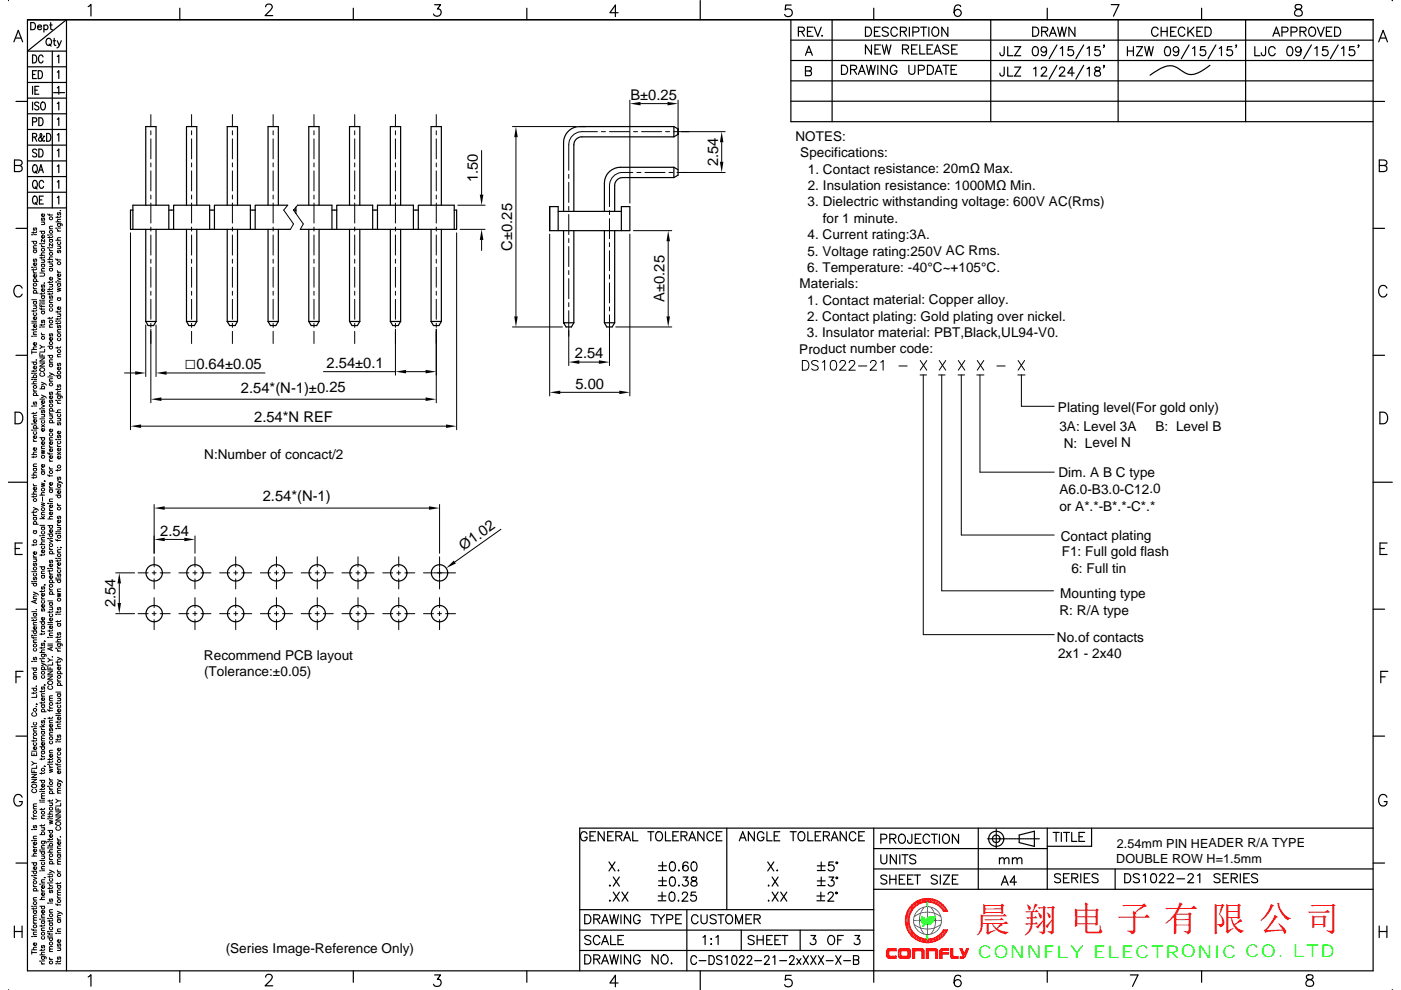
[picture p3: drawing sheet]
<svg xmlns="http://www.w3.org/2000/svg" width="297mm" height="210mm" viewBox="0 0 297 210" stroke-linecap="round" stroke-linejoin="round" font-family="sans-serif">
<defs><g id="words">
<text font-size="7.4" fill="#f00" x="206.9" y="197.6">晨 翔 电 子 有 限 公 司</text>
<text font-size="4.2" x="39.1" y="78.3">□</text>
<text font-size="3.7" fill="#0f0" x="207.4" y="203.2">CONNFLY ELECTRONIC CO. LTD</text>
<g font-size="3.1">
<text x="133.6" y="21.2">B±0.25</text>
<text x="152.2" y="35.3" transform="rotate(-90 152.2 35.3)">2.54</text>
<text x="101.3" y="38.6" transform="rotate(-90 101.3 38.6)">1.50</text>
<text x="108.6" y="53.2" transform="rotate(-90 108.6 53.2)">C±0.25</text>
<text x="140.9" y="64" transform="rotate(-90 140.9 64)">A±0.25</text>
<text x="121.9" y="76">2.54</text>
<text x="41.6" y="78.3">0.64±0.05</text>
<text x="51.1" y="83.3">2.54*(N-1)±0.25</text>
<text x="69.2" y="78">2.54±0.1</text>
<text x="122" y="82.4">5.00</text>
<text x="53.9" y="89.6">2.54*N REF</text>
<text x="55.7" y="106.3">2.54*(N-1)</text>
<text x="34" y="113.6">2.54</text>
<text x="98.3" y="116.8" transform="rotate(-35 98.3 116.8)">Ø1.02</text>
<text x="24.5" y="128.8" transform="rotate(-90 24.5 128.8)">2.54</text>
</g>
<g font-size="2.9">
<text x="168.7" y="29.9">NOTES:</text>
<text x="169.7" y="33.3">Specifications:</text>
<text x="171.3" y="40.3">2. Insulation resistance: 1000MΩ Min.</text>
<text x="171.3" y="36.8">1. Contact resistance: 20mΩ Max.</text>
<text x="171.2" y="43.8">3. Dielectric withstanding voltage: 600V AC(Rms)</text>
<text x="174.4" y="47.3">for 1 minute.</text>
<text x="171.2" y="50.7">4. Current rating:3A.</text>
<text x="171.2" y="57.7">6. Temperature: -40°C~+105°C.</text>
<text x="171.2" y="54.2">5. Voltage rating:250V AC Rms.</text>
<text x="169.5" y="61.2">Materials:</text>
<text x="171.1" y="64.6">1. Contact material: Copper alloy.</text>
<text x="171.1" y="71.5">3. Insulator material: PBT,Black,UL94-V0.</text>
<text x="171.1" y="68.1">2. Contact plating: Gold plating over nickel.</text>
<text x="169.5" y="75">Product number code:</text>
<text x="224.3" y="87.3">Plating level(For gold only)</text>
<text x="224.6" y="91.5">3A: Level 3A</text>
<text x="225.5" y="94.9">N: Level N</text>
<text x="245" y="91.4">B: Level B</text>
<text x="43.3" y="97.3">N:Number of concact/2</text>
<text x="224.4" y="101.2">Dim. A B C type</text>
<text x="224.6" y="104.7">A6.0-B3.0-C12.0</text>
<text x="224.6" y="108.5">or A*.*-B*.*-C*.*</text>
<text x="224.9" y="114.6">Contact plating</text>
<text x="225.1" y="117.9">F1: Full gold flash</text>
<text x="227.2" y="121.6">6: Full tin</text>
<text x="224.6" y="130.4">R: R/A type</text>
<text x="224.8" y="126.9">Mounting type</text>
<text x="224.1" y="136.3">No.of contacts</text>
<text x="43.2" y="140">Recommend PCB layout</text>
<text x="43.3" y="143.5">(Tolerance:±0.05)</text>
<text x="224.3" y="139.6">2x1 - 2x40</text>
<text x="47.9" y="202.2">(Series Image-Reference Only)</text>
</g>
<g font-size="2.7">
<text x="236.8" y="179.8">2.54mm PIN HEADER R/A TYPE</text>
<text x="236.7" y="183">DOUBLE ROW H=1.5mm</text>
</g>
</g></defs>
<g fill="none" stroke="#000" stroke-width=".25">
<path d="M1.7 .1h.1M2.9 8.9l1-2.5 .9 2.5M3.3 8.1h1.1M11.4 19.6h2.3M18.7 1.4l.6-.5v2.5M38.1 1.7v2.5M56.3 1.4l.1-.3a.8 .8 0 0 1 1.1-.1 .56 .56 0 0 1 .1 .8l-1.4 1.5h1.6M74.9 1.7v2.5M92.1 1h1.3l-.7 .9a.82 .82 0 0 1 .8 1.1 .82 .82 0 0 1-1.4 .3l-.2-.3M111.7 1.7v2.5M131 2.7h-1.7l1.2-1.6v2.4M148.5 .1v4.1"/>
<path d="M167.7 12.8h123.4M167.7 8.5h123.4M167.7 17.2h123.4M167.7 1.1h-1.1l-.1 1a.86 .86 0 0 1 1.3 0 .86 .86 0 0 1-.2 1.3 .86 .86 0 0 1-1.3-.3M169.3 6.7l1.1-.1 .1-.3v-.3l-.4-.2h-.8v1.9M169.9 6.7l.6 1M170.8 11.7l.7-1.9 .7 1.9M171 11.1h1M171.2 6.7h.7M172.4 5.8h-1.2v1.9h1.2M172.7 5.8l.7 1.9 .7-1.9M174.3 7.5v.2l.1-.1"/>
<path d="M176.4 4.2v21.6M183.5 5.8h.6a1.03 1.03 0 0 1 .7 .9 1.03 1.03 0 0 1-.7 1h-.6zM184.8 9.5v2l-1.3-2v2M185.3 1.7v2.5M185.4 6.7h.7M185.5 10.4h.7M186.6 5.8h-1.2v1.9h1.2M186.7 9.5h-1.2v2h1.2M187 9.5l.5 2 .5-2 .4 2 .5-2M188.3 6a.73 .73 0 0 0-.7-.3 .73 .73 0 0 0-.6 .5l.2 .3 1 .4 .1 .5a.86 .86 0 0 1-1.3 0M190.2 6.2a.7 .7 0 0 0-.8-.4 .7 .7 0 0 0-.5 .7 .79 .79 0 0 0 .2 1 .79 .79 0 0 0 1.1-.1v-.2M190.9 6.7l1.1-.1 .2-.3-.1-.3-.4-.2h-.8v1.9"/>
<path d="M191.3 10.4h1.1l.2-.5-.4-.4h-.9v2M191.5 6.7l.7 1M192 10.4l.6 1.1M192.8 5.8v1.9M193.3 10.4h.7M193.5 6.8h.9a.51 .51 0 0 0 .5-.5 .51 .51 0 0 0-.5-.5h-.9v1.9M194.5 9.5h-1.2v2h1.2M195 9.5v2h1.1M195.2 5.8h1.3M195.8 5.8v1.9M196.6 10.4h.7M196.9 5.8v1.9"/>
<path d="M197.8 9.5h-1.2v2h1.2M197.9 5.8a.96 .96 0 0 1 1.1 .6 .96 .96 0 0 1-.3 1.2 .91 .91 0 0 1-1.1-.4 .91 .91 0 0 1 .2-1.2zM198 11.5l.8-2 .7 2M198.3 10.8h.9M201 5.8v1.9l-1.3-1.9v1.9M201.1 9.8a.73 .73 0 0 0-.7-.3 .73 .73 0 0 0-.5 .5l.1 .3 1 .3 .1 .6a.86 .86 0 0 1-1.2 0M201.8 10.4h.7M203 9.5h-1.2v2h1.2M203.7 1.4a.69 .69 0 0 0-1.1-.2 1.46 1.46 0 0 0 .4 2.3 .76 .76 0 0 0 .8-.7 .76 .76 0 0 0-.7-.8 .76 .76 0 0 0-.8 .7M210.1 4.2v21.6M212.9 9.9l-.1 1.7-.2 .2-.4-.1-.2-.5M213.7 9.9v1.9h1.1"/>
<path d="M215.1 9.9h1.3l-1.3 1.9h1.3M218.9 5.8h.7a1.03 1.03 0 0 1 .6 .9 1.03 1.03 0 0 1-.6 1h-.7zM219.1 10a.62 .62 0 0 1 1 .3 1.62 1.62 0 0 1-.2 1.4 .63 .63 0 0 1-.9-.2 1.51 1.51 0 0 1 .1-1.5zM220.9 6.7l1.1-.1 .1-.3v-.3l-.4-.2h-.8v1.9M221.5 6.7l.6 1M221.9 10.5a.6 .6 0 0 1-.8 .5 .6 .6 0 0 1-.3-.9 .6 .6 0 0 1 1 .1 1.78 1.78 0 0 1-.2 1.5 .57 .57 0 0 1-.8-.2M222 1.7v2.5M222.5 7.7l.7-1.9 .8 1.9M222.8 7.1h.9M224.1 9.5l-1.7 3M224.2 5.8l.5 1.9 .5-1.9 .4 1.9 .5-1.9M224.8 10.3l.5-.4v1.9"/>
<path d="M227.5 9.9h-1v.8a.68 .68 0 0 1 1 0 .68 .68 0 0 1-.1 1 .68 .68 0 0 1-1-.2M227.9 5.8v1.9l-1.3-1.9v1.9M229.8 9.5l-1.7 3M230.5 10.3l.4-.4v1.9M233.2 9.9h-1l-.1 .8a.68 .68 0 0 1 1.1 0 .68 .68 0 0 1-.2 1 .68 .68 0 0 1-.9-.2M234.1 9.6h-.1h.1l-.1 .5M235.6 1h1.6l-1.1 2.4M237.1 4.2v21.6M245.5 6.2a.71 .71 0 0 0-.8-.4 .71 .71 0 0 0-.5 .7 .8 .8 0 0 0 .2 1 .8 .8 0 0 0 1-.1l.1-.2M246.2 6.7h1.3M246.2 5.8v1.9M247.5 5.8v1.9"/>
<path d="M248.2 6.7h.7M249.4 5.8h-1.2v1.9h1.2M251.2 6.2a.71 .71 0 0 0-.8-.4 .71 .71 0 0 0-.6 .7 .8 .8 0 0 0 .3 1 .8 .8 0 0 0 1-.1l.1-.2M251.9 5.8v1.9M252.3 6.6l.8 1.1M253.1 5.8l-1.2 1.3M253.8 6.7h.7M254.8 1.7v2.5M255 5.8h-1.2v1.9h1.2M255.5 5.8h.7a1.03 1.03 0 0 1 .6 .9 1.03 1.03 0 0 1-.6 1h-.7zM264.1 4.2v21.6M269.9 7.7l.7-1.9 .7 1.9"/>
<path d="M270.2 7.1h.9M271.8 6.8h.8a.51 .51 0 0 0 .5-.5 .51 .51 0 0 0-.5-.5h-.8v1.9M273.7 6.8h.8l.5-.4a.5 .5 0 0 0-.5-.6h-.8v1.9M274.7 1.1a.49 .49 0 0 0 .2 .8 1 1 0 0 1 1.2 1 .85 .85 0 0 1-1 .5 .85 .85 0 0 1-.6-.8 1.43 1.43 0 0 1 1.4-.8l.1-.5a.91 .91 0 0 0-1.3-.2zM275.6 6.7l1.1-.1 .2-.5-.4-.3h-.9v1.9M276.3 6.7l.6 1M277.6 6a.8 .8 0 0 1 1.1-.1 .8 .8 0 0 1 .2 1 .73 .73 0 0 1-.7 .8 .73 .73 0 0 1-.7-.8zM279.3 5.8l.7 1.9 .8-1.9M281.2 6.7h.8M282.4 5.8h-1.2v1.9h1.2M283 5.8h.6a1.02 1.02 0 0 1 .7 .9 1.02 1.02 0 0 1-.7 1h-.6zM291.1 4.2h-285.3h285.3"/>
<path d="M291.1 4.2v201.7h-285.3v-201.7M292.3 8.9l.9-2.5 1 2.5M292.7 8.1h1.1M3.1 35.1h1a.65 .65 0 0 1 .6 .6 .65 .65 0 0 1-.6 .7h-1v-2.5l1.4 .2a.56 .56 0 0 1 0 .9l-.4 .1M3.4 21.5h2.4M167.7 25.8h123.4M167.7 21.5h123.4M291.1 21.5h2.5M292.4 35.1h1.1a.65 .65 0 0 1 .6 .6 .65 .65 0 0 1-.6 .7h-1.1v-2.5l1.4 .2a.56 .56 0 0 1 0 .9l-.3 .1M3.4 48.4h2.4M291.1 48.4h2.5M3.4 75.4h2.4"/>
<path d="M4.7 61.1a.91 .91 0 0 0-1-.6 .91 .91 0 0 0-.8 1 1.06 1.06 0 0 0 .3 1.1 1.06 1.06 0 0 0 1.1 .3l.4-.5M291.1 75.4h2.5M294 61.1a.9 .9 0 0 0-1-.6 .9 .9 0 0 0-.7 1 1.06 1.06 0 0 0 .3 1.1 1.06 1.06 0 0 0 1.1 .3l.3-.5M3.2 87.4h.8a1.32 1.32 0 0 1 .9 1.3 1.32 1.32 0 0 1-.9 1.2h-.8zM292.6 87.4h.8a1.32 1.32 0 0 1 .8 1.3 1.32 1.32 0 0 1-.8 1.2h-.8zM1.8 102.3h4M3.2 116.3h.9M4.7 115.2h-1.5v2.4h1.5M291.1 102.3h4.1M292.6 116.3h.9M294.1 115.2h-1.5v2.4h1.5M3.4 129.2h2.4"/>
<path d="M291.1 129.2h2.5M3.4 156.1h2.4M3.4 143.6h.9M4.9 142.4h-1.5v2.4M291.1 156.1h2.5M292.8 143.6h.9M294.3 142.4h-1.5v2.4M4.7 169.1a.91 .91 0 0 0-1-.6 .91 .91 0 0 0-.8 .9 1.07 1.07 0 0 0 .3 1.2 1.07 1.07 0 0 0 1.1 .2l.4-.4v-.4h-.6M124.5 176.9a.71 .71 0 0 0-.8-.5 .71 .71 0 0 0-.6 .8 .79 .79 0 0 0 .2 1 .79 .79 0 0 0 1.1-.1l.1-.5h-.5M125.1 177.3h.7M126.3 176.4h-1.2v1.9h1.2M128.1 176.4v1.9l-1.3-1.9v1.9"/>
<path d="M128.8 177.3h.8M130 176.4h-1.2v1.9h1.2M130.6 177.3l1.1-.1 .2-.4-.5-.4h-.8v1.9M131.2 177.3l.7 1M132.2 178.3l.7-1.9 .8 1.9M132.5 177.7h.9M134.2 176.4v1.9h1.1M137.4 176.4h1.2M138 176.4v1.9M139.2 176.7a.8 .8 0 0 1 1-.1 .8 .8 0 0 1 .3 1 .73 .73 0 0 1-.8 .8 .73 .73 0 0 1-.7-.8zM141.1 176.4v1.9h1.1M142.7 177.3h.7"/>
<path d="M143.8 176.4h-1.1v1.9h1.1M144.4 177.3l1.1-.1 .2-.2-.1-.4-.4-.2h-.8v1.9M145 177.3l.7 1M146.1 178.3l.7-1.9 .7 1.9M146.3 177.7h.9M149.2 176.4v1.9l-1.2-1.9v1.9M151.3 176.9a.71 .71 0 0 0-.9-.5 .71 .71 0 0 0-.5 .8 .8 .8 0 0 0 .2 1 .8 .8 0 0 0 1.1-.1l.1-.2M151.9 177.3h.7M153.1 176.4h-1.2v1.9h1.2M154.1 175.6v17.3M156.7 178.3l.8-1.9 .7 1.9M157 177.7h.9"/>
<path d="M159.9 176.4v1.9l-1.2-1.9v1.9M161.9 176.9a.7 .7 0 0 0-.8-.5 .7 .7 0 0 0-.5 .8 .79 .79 0 0 0 .2 1 .79 .79 0 0 0 1.1-.1v-.5h-.4M162.6 176.4v1.9h1.1M164.1 177.3h.8M165.3 176.4h-1.2v1.9h1.2M167.5 176.4h1.3M168.2 176.4v1.9M169.5 176.5a.93 .93 0 0 1 1.1 .4 .93 .93 0 0 1-.1 1.2 .79 .79 0 0 1-1.1 .1 .79 .79 0 0 1-.2-1zM171.3 176.4v1.9h1.1M172.8 177.3h.8M174 176.4h-1.2v1.9h1.2M174.6 177.3l1.1-.1 .2-.2-.1-.4-.4-.2h-.8v1.9"/>
<path d="M175.2 177.3l.7 1M176.2 178.3l.8-1.9 .7 1.9M176.5 177.7h.9M179.4 176.4v1.9l-1.3-1.9v1.9M181.4 176.9a.71 .71 0 0 0-.8-.5 .71 .71 0 0 0-.5 .8 .8 .8 0 0 0 .2 1 .8 .8 0 0 0 1.1-.1v-.2M182.1 177.3h.7M183.3 176.4h-1.2v1.9h1.2M185.3 175.6v32.8M185.3 180h36.7M186.8 178h.8a.51 .51 0 0 0 .4-.6 .51 .51 0 0 0-.4-.5h-.8v2M188.7 177.9l1.1-.1 .1-.3v-.4l-.4-.2h-.8v2M189.3 177.9l.6 1"/>
<path d="M190.7 177.2a.71 .71 0 0 1 .8-.2 .71 .71 0 0 1 .5 .7 .85 .85 0 0 1-.2 .9 .85 .85 0 0 1-.9 .2 1.23 1.23 0 0 1-.2-1.6zM193.3 176.9l-.1 1.8-.2 .2-.4-.1-.2-.6M194.1 177.9h.7M195.3 176.9h-1.2v2h1.2M197.1 177.4a.71 .71 0 0 0-.8-.5 .71 .71 0 0 0-.6 .8v.4a.71 .71 0 0 0 .6 .8 .71 .71 0 0 0 .8-.5M197.4 176.9h1.3M198.1 176.9v2M199.2 176.9v2M200 177.2a.71 .71 0 0 1 .8-.2 .71 .71 0 0 1 .5 .7 .85 .85 0 0 1-.2 .9 .85 .85 0 0 1-.9 .2 1.23 1.23 0 0 1-.2-1.6zM203.2 176.9v2l-1.3-2v2M207.4 175.6v13M216.1 177.1l3.2-.8v3.2l-3.2-.8z"/>
<path d="M222 175.6v13M223.3 176.6h1.3M223.9 176.6v1.9M225 176.6v1.9M225.5 176.6h1.3M226.1 176.6v1.9M227.2 176.6v1.9h1.1M228.8 177.5h.7M230 176.6h-1.2v1.9h1.2M231.4 175.6v3.9h-9.4M291.1 175.6h-168.2v30.3M294 169.1a.9 .9 0 0 0-1-.6 .9 .9 0 0 0-.7 .9 1.07 1.07 0 0 0 .2 1.2 1.07 1.07 0 0 0 1.2 .2l.3-.4v-.4h-.5"/>
<path d="M3 196.4v2.5M3 197.6h1.7M3.4 183.1h2.4M4.7 196.4v2.5M122.9 192.9h62.4M122.9 197.3h62.4M124 194h.6a1.02 1.02 0 0 1 .7 1 1.02 1.02 0 0 1-.7 .9h-.6zM125.3 198.7a.73 .73 0 0 0-.7-.3 .73 .73 0 0 0-.6 .5l.2 .3 .9 .3 .2 .6a.86 .86 0 0 1-1.3 0M125.9 194.9l1.1-.1 .2-.4-.5-.4h-.8v1.9M126.5 194.9l.7 1M127.2 198.9a.71 .71 0 0 0-.8-.5 .71 .71 0 0 0-.6 .8 .85 .85 0 0 0 .2 .9 .85 .85 0 0 0 .9 .2l.3-.4M127.6 195.9l.7-1.9 .7 1.9"/>
<path d="M127.8 195.3h.9M127.8 199.7h.9M129.1 182.8l1.3 1.9M129.2 187.8h.2zM129.2 191.1h.2zM129.3 194l.5 1.9 .4-1.9 .5 1.9 .4-1.9M129.5 198.4v1.9h1.1M130 186l1.3 1.9M130 189.2l1.3 1.9M130.4 182.8l-1.3 1.9M131 199.4h.8M131 184.6h.2z"/>
<path d="M131.3 186l-1.3 1.9M131.3 189.2l-1.3 1.9M131.7 194v1.9M131.9 189.2l1.2 1.9M132.2 198.4h-1.2v1.9h1.2M133.1 189.2l-1.2 1.9M133.7 194v1.9l-1.3-1.9v1.9M135.7 194.5a.71 .71 0 0 0-.8-.5 .71 .71 0 0 0-.6 .7 .84 .84 0 0 0 .2 1 .84 .84 0 0 0 .9 .1l.3-.3v-.3h-.5M138 194h1.3M138.6 194v1.9M139.4 194l.8 .9v1M139.6 190h1.6"/>
<path d="M139.6 191.1h1.6M139.6 183.6h1.7M139.6 184.6h1.7M139.6 186.8h1.7M139.6 187.8h1.7M140.4 189.2v1.7M140.5 182.8v1.7M140.5 186v1.7M140.9 194l-.7 .9M141.4 195l1.1-.1 .1-.2v-.5l-.4-.2h-.8v1.9M142.1 189.3a.6 .6 0 0 1 .9 .3 1.62 1.62 0 0 1-.2 1.5 .63 .63 0 0 1-.9-.3 1.6 1.6 0 0 1 .2-1.5zM142.2 182.9a.63 .63 0 0 1 .9 .3 .96 .96 0 0 1-.6 1.5 1.21 1.21 0 0 1-.3-1.8z"/>
<path d="M142.2 186.1a.63 .63 0 0 1 .9 .3 .99 .99 0 0 1-.6 1.5 1.24 1.24 0 0 1-.3-1.8zM143.3 194.9h.7M143.8 184.6h.2zM143.8 187.8h.2zM143.8 191v.1zM144.5 194h-1.2v1.9h1.2M144.7 189.7l.3-.5 .7 .2a.58 .58 0 0 1-.2 .8l-.9 .9h1.3M144.8 186h1.1l-.6 .8a.64 .64 0 0 1 .6 .6 .64 .64 0 0 1-.5 .6 .64 .64 0 0 1-.7-.4M145.6 192.9v13M145.9 183.1a.57 .57 0 0 0-.9-.2 1.48 1.48 0 0 0 0 1.7 .59 .59 0 0 0 .9-.2 .59 .59 0 0 0-.4-.8 .59 .59 0 0 0-.7 .5M146.7 186.1a.41 .41 0 0 0 .2 .7 .71 .71 0 0 1 .7 .2 .71 .71 0 0 1 .1 .8 .68 .68 0 0 1-.8 .1 .68 .68 0 0 1-.4-.6 1.1 1.1 0 0 1 1.1-.6l.1-.4a.72 .72 0 0 0-1-.2zM146.8 182.9a.63 .63 0 0 1 .9 .3 .96 .96 0 0 1-.7 1.5 1.21 1.21 0 0 1-.2-1.8z"/>
<path d="M147.5 189.2h-.9l-.1 .8a.68 .68 0 0 1 1 0 .68 .68 0 0 1-.1 1 .68 .68 0 0 1-1-.2M148 194.5a.71 .71 0 0 0-.8-.5 .71 .71 0 0 0-.6 .7v.5a.71 .71 0 0 0 .6 .7 .71 .71 0 0 0 .8-.4M148.6 194v1.4a.66 .66 0 0 0 .7 .5 .66 .66 0 0 0 .6-.5v-1.4M149.1 198.8l.4-.4v1.9M150.7 199.2h.2zM151.8 198.8l.5-.4v1.9M151.8 194.3a.74 .74 0 0 0-1.2 .2l.1 .2 1 .4 .1 .6a.86 .86 0 0 1-1.2 0M152.2 194h1.3M152.8 194v1.9M154 194.3a.71 .71 0 0 1 .8-.3 .71 .71 0 0 1 .5 .7 .85 .85 0 0 1-.2 1 .85 .85 0 0 1-.9 .1 1.21 1.21 0 0 1-.2-1.5zM156 195.9v-1.9l.7 1.9 .7-1.9v1.9M157.2 197.3v4.3"/>
<path d="M158.2 194.9h.7M159.3 194h-1.1v1.9h1.1M159.9 194.9l1.1-.1 .2-.4-.5-.4h-.8v1.9M159.9 198.7a.71 .71 0 0 0-.7-.3 .71 .71 0 0 0-.6 .5l.2 .3 .9 .3a.47 .47 0 0 1 0 .8 .89 .89 0 0 1-1.1-.2M160.5 199.4h1.3M160.5 194.9l.7 1M160.5 198.4v1.9M161.8 198.4v1.9M162.6 199.4h.7M162.8 182.8l1.3 1.9M162.9 187.8h.1zM163 191v.1z"/>
<path d="M163.7 186l1.3 1.9M163.7 189.2l1.3 1.9M163.7 198.4h-1.1v1.9h1.1M164.1 182.8l-1.3 1.9M164.3 199.4h.7M164.7 184.6h.2zM165 186l-1.3 1.9M165 189.2l-1.3 1.9M165.5 198.4h-1.2v1.9h1.2M165.5 189.2l1.3 1.9M165.8 198.4h1.2M166.4 198.4v1.9"/>
<path d="M166.8 189.2l-1.3 1.9M169.7 197.3v4.3M171.9 198.4h1l-.5 .8a.64 .64 0 0 1 .5 1 .64 .64 0 0 1-1.2-.2M173.2 190h1.7M173.2 191.1h1.7M173.3 183.6h1.6M173.3 184.6h1.6M173.3 186.8h1.6M173.3 187.8h1.6M174 189.2v1.7M174.1 182.8v1.7M174.1 186v1.7"/>
<path d="M175.6 189.7l.4-.5 .6 .2a.61 .61 0 0 1-.2 .8l-.9 .9h1.3M175.7 198.7a.7 .7 0 0 1 .8-.2 .7 .7 0 0 1 .5 .7 .84 .84 0 0 1-.2 .9 .84 .84 0 0 1-.9 .2l-.2-.2a1.21 1.21 0 0 1 0-1.4zM175.8 186h1l-.6 .8a.64 .64 0 0 1 .6 .9 .64 .64 0 0 1-1.1 .1l-.1-.2M176.7 182.8h-.9l-.1 .8a.68 .68 0 0 1 1 0 .68 .68 0 0 1-.1 1.1 .68 .68 0 0 1-1-.3M177.6 199.4h.7M178.8 198.4h-1.2v1.9M181.3 198.4h1l-.6 .8a.64 .64 0 0 1 .5 1 .64 .64 0 0 1-1.1-.2M185.3 184.3h105.8M185.3 188.6h105.8M186.8 181.3v1.4a.64 .64 0 0 0 .6 .5 .64 .64 0 0 0 .6-.5v-1.4M188 185.9a.71 .71 0 0 0-.7-.3 .71 .71 0 0 0-.5 .5l.1 .2 .8 .3a.44 .44 0 0 1 .3 .4 .44 .44 0 0 1-.2 .4 .83 .83 0 0 1-1-.2M188.7 185.6v1.9"/>
<path d="M188.7 186.5h1.2M189.9 185.6v1.9M190 181.3v1.9l-1.2-1.9v1.9M190.7 186.5h.7M190.8 181.3v1.9M191.2 181.3h1.3M191.9 181.3v1.9M191.9 185.6h-1.2v1.9h1.2M192.4 186.5h.7M193.6 185.6h-1.2v1.9h1.2M193.9 185.6h1.3M194.2 181.6a.73 .73 0 0 0-.7-.3 .73 .73 0 0 0-.6 .5l.2 .2 .9 .4 .2 .6a.86 .86 0 0 1-1.3 0"/>
<path d="M194.5 185.6v1.9M198.7 185.9a.73 .73 0 0 0-.7-.3 .73 .73 0 0 0-.6 .5l.2 .2 .9 .4 .2 .5a.86 .86 0 0 1-1.3 0M199.4 185.6v1.9M200 185.6h1.3l-1.3 1.9h1.3M201.9 186.5h.8M203.1 185.6h-1.2v1.9h1.2M211.9 182.3l.5-.4 .4 .1 .1 1.2M211.9 181.9v1.3M212.3 187.7l.7-1.9 .8 1.9M212.6 187.1h.9M212.9 182.3l.5-.4 .4 .1 .1 1.2M214.7 182.3l.4-.4 .5 .1v1.2"/>
<path d="M214.7 181.9v1.3M215.5 187.1h-1.4l1-1.3v1.9M215.6 182.3l.5-.4 .5 .1 .1 1.2M224.9 185.6a.72 .72 0 0 0-.7-.3 .72 .72 0 0 0-.6 .5l.2 .2 .9 .4a.47 .47 0 0 1 0 .7 .89 .89 0 0 1-1.1-.1M225.5 186.2h.7M226.7 185.3h-1.2v1.9h1.2M227.2 186.2l1.1-.1 .2-.2-.1-.4-.4-.2h-.8v1.9M227.9 186.2l.6 1M229.2 185.3v1.9M229.9 186.2h.7M231.1 185.3h-1.2v1.9h1.2M232.8 185.6a.72 .72 0 0 0-.7-.3 .72 .72 0 0 0-.6 .5l.2 .2 .9 .4a.47 .47 0 0 1 0 .7 .89 .89 0 0 1-1.1-.1"/>
<path d="M236.4 184.3v4.3M238.5 185.3h.6a1.02 1.02 0 0 1 .7 1 1.02 1.02 0 0 1-.7 .9h-.6zM241.6 185.6a.74 .74 0 0 0-1.3 .2l.3 .3 .8 .3 .2 .6a.86 .86 0 0 1-1.3 0M242.4 185.7l.4-.4v1.9M244.2 185.4a.63 .63 0 0 1 .9 .3 1.27 1.27 0 0 1-.4 1.5h-.2a1.22 1.22 0 0 1-.3-1.8zM245.9 185.8l.1-.3 .2-.2 .7 .2a.57 .57 0 0 1-.2 .8l-.9 .9h1.3M247.7 185.8l.1-.3 .3-.2 .6 .2a.61 .61 0 0 1-.2 .8l-.9 .9h1.3M249.5 186.4h1.7M251.9 185.8l.1-.3 .3-.2 .6 .2a.61 .61 0 0 1-.2 .8l-.9 .9h1.3M253.9 185.7l.5-.4v1.9M258.7 185.6a.74 .74 0 0 0-1.3 .2l.2 .2 .9 .4 .2 .6a.86 .86 0 0 1-1.3 0M259.3 186.2h.8"/>
<path d="M260.5 185.3h-1.2v1.9h1.2M261 186.2l1.1-.1 .2-.4-.4-.4h-.9v1.9M261.7 186.2l.6 1M263 185.3v1.9M263.7 186.2h.7M264.9 185.3h-1.2v1.9h1.2M266.6 185.6a.74 .74 0 0 0-1.3 .2l.2 .2 .9 .4 .2 .6a.86 .86 0 0 1-1.3 0M291.1 183.1h2.5M292.4 197.6h1.6M292.4 196.4v2.5M294 196.4v2.5M18.7 207.2l.6-.5v2.5"/>
<path d="M38.1 205.9v2.5M56.3 207.2l.1-.3 .4-.2 .7 .1a.53 .53 0 0 1 .1 .8l-1.4 1.5h1.6M74.9 205.9v2.5M92.1 206.8h1.3l-.7 .9a.78 .78 0 0 1 .9 .9 .78 .78 0 0 1-1.1 .6l-.4-.1-.2-.3M111.7 205.9v2.5M122.9 201.6h62.4M124 202.5h.6a1.03 1.03 0 0 1 .7 1 1.03 1.03 0 0 1-.7 1h-.6zM125.9 203.4h1.1l.2-.5-.5-.4h-.8v2M126.5 203.4l.7 1.1M127.6 200.3l.7-1.9 .7 1.9M127.6 204.5l.7-2 .7 2M127.8 203.8h.9"/>
<path d="M129.3 202.5l.5 2 .4-2 .5 2 .4-2M131 208.5h-1.7l1.2-1.6v2.4M131.7 202.5v2M133.7 202.5v2l-1.3-2v2M135.7 203a.71 .71 0 0 0-.8-.5 .71 .71 0 0 0-.6 .8 .79 .79 0 0 0 .3 1 .79 .79 0 0 0 1-.1l.1-.5h-.5M139.5 202.5v2l-1.2-2v2M140.4 202.8a.8 .8 0 0 1 1-.1 .8 .8 0 0 1 .2 1 .74 .74 0 0 1-.7 .8 .74 .74 0 0 1-.7-.8zM142.4 204.3v.2zM147.7 203.1a.62 .62 0 0 0-.7-.4 .62 .62 0 0 0-.5 .7v.5a.62 .62 0 0 0 .5 .7 .62 .62 0 0 0 .7-.5M148.2 203.8h1.5M148.5 205.9v4.1M150.3 202.7a.95 .95 0 0 1 1.2 .9 .95 .95 0 0 1-1.2 1z"/>
<path d="M150.7 200.3h.2zM153.1 203a.61 .61 0 0 0-.7-.3 .61 .61 0 0 0-.5 .4l.2 .3 .8 .4a.45 .45 0 0 1 .1 .4 .45 .45 0 0 1-.3 .4h-.4l-.4-.3M153.8 203.1l.4-.4v1.9M155.4 202.8a.53 .53 0 0 1 .8 .3l.1 .4a.81 .81 0 0 1-.7 1.1 1.04 1.04 0 0 1-.4-1.5zM156.8 203.1l.1-.2 .2-.2 .5 .1 .2 .3-.3 .6-.8 .9h1.2M158.4 203.1l.4-.4h.3l.3 .4-.2 .6-.9 .9h1.2M160 203.8h1.5M162.1 203.1l.3-.4 .5 .1 .2 .3-.3 .6-.8 .9h1.2M163.9 203.1l.4-.4v1.9M165.3 203.8h1.5M167.4 203.1l.3-.4 .5 .1 .2 .3-.3 .6-.8 .9h1.1M167.7 206.9h-1.1l-.1 1a.86 .86 0 0 1 1.3 0 .86 .86 0 0 1-.2 1.3 .86 .86 0 0 1-1.3-.4"/>
<path d="M168.9 203.3l.9 1.3M169.8 203.3l-.9 1.3M170.3 202.7l1.1 1.9M171.4 202.7l-1.1 1.9M171.9 202.7l1.1 1.9M173 202.7l-1.1 1.9M173.5 202.7l1.1 1.9M174.6 202.7l-1.1 1.9M175.2 203.8h1.4M177.2 202.7l1.1 1.9M178.3 202.7l-1.1 1.9M178.9 203.8h1.4"/>
<path d="M181 203.6h.7l.2 .1 .2 .2-.2 .6-.9 .1v-1.9h.7l.3 .2v.5l-.3 .2M203.7 207.2a.73 .73 0 0 0-1.1-.2 1.86 1.86 0 0 0 0 2.2 .76 .76 0 0 0 1.2-.4 .76 .76 0 0 0-.6-1 .76 .76 0 0 0-.9 .7M222 205.9v2.5M239.6 206.8h1.7l-1.2 2.4M254.8 205.9v2.5M277.1 206.9a.49 .49 0 0 0 .2 .8 .9 .9 0 0 1 1 .3 .9 .9 0 0 1 .1 1 .86 .86 0 0 1-1 .2 .86 .86 0 0 1-.5-.8 1.1 1.1 0 0 1 1.1-.7 .52 .52 0 0 0 .3-.8zM295.2 210h.1"/>
<circle cx="211.2" cy="177.9" r="1.61"/>
<circle cx="211.2" cy="177.9" r=".81"/>
<circle cx="177.3" cy="189.4" r=".18"/>
<circle cx="177.4" cy="183" r=".18"/>
<circle cx="177.4" cy="186.2" r=".18"/>
</g>
<path d="M209.3 177.9h3.4M211.2 175.8v4.2M212.7 177.9h4.4M217.1 177.9h3.3" fill="none" stroke="#000" stroke-width=".21"/>
<g fill="#f00">
<path d="M192 194.7v1.2z"/>
<path d="M192 194.7l.1 1.8z"/>
</g>
<path d="M192.1 194.1v2.4M192.2 193.5v3.5M192.6 192.8v5M192.7 192.7v5.1M192.8 192.7v2M192.8 195.8v2.2" fill="none" stroke="#f00" stroke-width=".21"/>
<path d="M192.4 192.9v4.7" fill="none" stroke="#f00" stroke-width=".25"/>
<g fill="#f00">
<path d="M192.8 192.5v1.7z"/>
<path d="M192.8 196.3l.1 1.8z"/>
<path d="M192.9 192.5v1.5z"/>
<path d="M192.9 196.5l.1 1.7-.1-.1z"/>
<path d="M192.9 196.5l.1 1.7z"/>
<path d="M192.9 192.5l.1 1.2-.1 .3z"/>
<path d="M193 192.3v1.4l-.1-1.2z"/>
<path d="M193 196.8l.3 1.7-.3-.3z"/>
<path d="M193 196.8l.3 .5v1.2z"/>
<path d="M193 192.3l.3 .9-.3 .5z"/>
<path d="M193.3 192v1.2l-.3-.9z"/>
</g>
<g fill="#f00" stroke="#f00" stroke-width=".21">
<path d="M193.3 197.3v1.2z"/>
<path d="M193.3 192v1.2z"/>
</g>
<g fill="#f00">
<path d="M193.3 197.3l.3 1.5-.3-.3z"/>
<path d="M193.3 197.3l.3 .5v1z"/>
<path d="M193.3 192l.3 .8-.3 .4z"/>
<path d="M193.3 192l.3-.3v1.1z"/>
<path d="M193.6 197.8l.1 1.1-.1-.1z"/>
<path d="M193.6 197.8l.1 .1v1z"/>
<path d="M193.6 191.7l.1 .9-.1 .2z"/>
<path d="M193.7 191.6v1l-.1-.9z"/>
<path d="M193.7 197.9l.3 1.2-.3-.2z"/>
<path d="M193.7 197.9l.3 .3v.9z"/>
<path d="M193.7 191.6l.3 .7-.3 .3z"/>
<path d="M193.7 191.6l.3-.2v.9z"/>
<path d="M194 198.2l.2 1.1-.2-.2z"/>
<path d="M194 198.2l.2 .2v.9z"/>
<path d="M194 191.4l.2 .7-.2 .2z"/>
<path d="M194 191.4l.2-.2v.9z"/>
<path d="M194.2 198.4l.2 1-.2-.1z"/>
<path d="M194.2 198.4l.2 .1v.9z"/>
<path d="M194.2 191.2l.2 .8-.2 .1z"/>
<path d="M194.2 191.2h.2v.8z"/>
<path d="M194.4 198.5l.4 1-.4-.1z"/>
<path d="M194.4 198.5l.4 .2v.8z"/>
<path d="M194.4 191.2l.4 .6-.4 .2z"/>
<path d="M194.4 191.2l.4-.2v.8z"/>
<path d="M194.8 198.7l.1 .9z"/>
<path d="M194.8 191v.8z"/>
<path d="M194.8 191l.1 .7z"/>
<path d="M194.9 198.8l.4 1-.4-.2z"/>
<path d="M194.9 198.8l.4 .2v.8z"/>
<path d="M194.9 190.9l.4 .6-.4 .2z"/>
<path d="M194.9 190.9l.4-.1v.7z"/>
<path d="M195.3 199l.1 .8z"/>
<path d="M195.3 190.8v.7z"/>
<path d="M195.3 190.8l.1 .7z"/>
<path d="M195.4 199l.5 .9-.5-.1z"/>
<path d="M195.4 199l.5 .1v.8z"/>
<path d="M195.4 190.8l.5 .6-.5 .1z"/>
<path d="M195.4 190.8l.5-.2v.8z"/>
<path d="M195.9 199.1v.8z"/>
<path d="M195.9 190.6v.8z"/>
<path d="M195.9 199.1l.5 .8h-.5z"/>
<path d="M195.9 199.1l.5 .1v.7z"/>
<path d="M195.9 190.6l.5 .7-.5 .1z"/>
<path d="M195.9 190.6h.5v.7z"/>
<path d="M196.4 199.2l.1 .7z"/>
<path d="M196.4 190.6l.1 .7z"/>
<path d="M196.4 190.6h.1v.7z"/>
<path d="M196.5 199.2l.5 .7h-.5z"/>
<path d="M196.5 199.2h.5v.7z"/>
<path d="M196.5 190.6l.5 .7h-.5z"/>
<path d="M196.5 190.6h.5v.7z"/>
<path d="M197 199.2l.1 .7h-.1z"/>
<path d="M197 199.2h.1v.7z"/>
<path d="M197 190.6l.1 .8-.1-.1z"/>
<path d="M197 190.6h.1v.8z"/>
<path d="M197.1 199.2l.4 .6-.4 .1z"/>
<path d="M197.1 199.2l.4-.1v.7z"/>
<path d="M197.1 190.6l.4 .8h-.4z"/>
<path d="M197.1 190.6l.4 .1v.7z"/>
<path d="M197.5 199.1l.2 .7h-.2z"/>
<path d="M197.5 199.1l.2-.1v.8z"/>
<path d="M197.5 190.7l.2 .8-.2-.1z"/>
<path d="M197.5 190.7h.2v.8z"/>
<path d="M197.7 199l.3 .7-.3 .1z"/>
<path d="M197.7 199h.3v.7z"/>
<path d="M197.7 190.7l.3 .9-.3-.1z"/>
<path d="M197.7 190.7l.3 .1v.8z"/>
<path d="M198 199l.3 .6-.3 .1z"/>
<path d="M198 199l.3-.2v.8z"/>
<path d="M198 190.8l.3 .9-.3-.1z"/>
<path d="M198 190.8l.3 .1v.8z"/>
<path d="M198.3 198.8l.2 .7-.2 .1z"/>
<path d="M198.3 198.8l.2-.1v.8z"/>
<path d="M198.3 190.9l.2 .9-.2-.1z"/>
<path d="M198.3 190.9l.2 .1v.8z"/>
<path d="M198.5 198.7l.4 .7-.4 .1z"/>
<path d="M198.5 198.7l.4-.2v.9z"/>
<path d="M198.5 191l.4 1-.4-.2z"/>
<path d="M198.5 191l.4 .1v.9z"/>
<path d="M198.9 198.5l.1 .8-.1 .1z"/>
<path d="M198.9 198.5l.1-.1v.9z"/>
<path d="M198.9 191.1l.1 1-.1-.1z"/>
<path d="M198.9 191.1l.1 .1v.9z"/>
<path d="M199 198.4l.4 .7-.4 .2z"/>
<path d="M199 198.4l.4-.3v1z"/>
<path d="M199 191.2l.4 1.2-.4-.3z"/>
<path d="M199 191.2l.4 .2v1z"/>
<path d="M199.4 198.1v1z"/>
<path d="M199.4 198.1v.9z"/>
<path d="M199.4 191.4v1z"/>
<path d="M199.4 198.1l.4 .6-.4 .3z"/>
<path d="M199.8 197.7v1l-.4-.6z"/>
<path d="M199.4 191.5l.4 1.3-.4-.4z"/>
<path d="M199.4 191.5l.4 .3v1z"/>
<path d="M199.8 197.7v1z"/>
<path d="M199.8 197.6v1.1z"/>
<path d="M199.8 191.8v1.1z"/>
<path d="M199.8 197.6l.3 .8-.3 .3z"/>
<path d="M200.1 197.2v1.2l-.3-.8z"/>
<path d="M199.8 191.8l.3 1.5-.3-.4z"/>
<path d="M199.8 191.8l.3 .3v1.2z"/>
<path d="M200.1 197.2l.2 1.1-.2 .1z"/>
<path d="M200.1 197.2h.2v1.1z"/>
<path d="M200.1 192.1l.2 1.2h-.2z"/>
<path d="M200.1 192.1l.2 .2v1z"/>
<path d="M200.3 197.2l.3 .6-.3 .5z"/>
<path d="M200.3 197.2h.3v.6z"/>
<path d="M200.3 192.3l.3 1h-.3z"/>
<path d="M200.3 192.3l.3 .5v.5z"/>
<path d="M200.6 197.2h.3l-.3 .6z"/>
<path d="M200.6 192.8l.3 .5h-.3z"/>
</g>
<path d="M200.1 193.3a3.9 3.9 0 0 0-6-1.1 3.9 3.9 0 0 0 0 6.1 3.9 3.9 0 0 0 6-1.1M200.9 193.3a4.7 4.7 0 0 0-7.2-1.7 4.7 4.7 0 0 0 0 7.3 4.7 4.7 0 0 0 7.2-1.7" fill="none" stroke="#f00" stroke-width=".25"/>
<g fill="#00f">
<path d="M199.5 194.8h.2v.4h-.2z"/>
<path d="M199.4 194.3h.1l.2 .5h-.2z"/>
<path d="M199.2 193.9l.1-.1 .2 .5h-.1z"/>
<path d="M198.9 193.5l.2-.1 .2 .4-.1 .1z"/>
<path d="M198.7 193l.4 .4-.2 .1-.3-.3z"/>
<path d="M198.3 192.7l.4 .3-.1 .2-.4-.3z"/>
<path d="M197.9 192.5l.4 .2-.1 .2-.4-.3z"/>
<path d="M197.4 192.3l.5 .2-.1 .1-.4-.1z"/>
<path d="M196.9 192.2l.5 .1v.2l-.5-.1z"/>
<path d="M195.9 192.3l.5-.1v.2l-.5 .1z"/>
<path d="M195.4 192.5l.5-.2v.2l-.4 .1z"/>
<path d="M195 192.7l.4-.2 .1 .1-.4 .3z"/>
<path d="M194.6 193l.4-.3 .1 .2-.4 .3z"/>
<path d="M194.6 193l.1 .2-.3 .3-.2-.1z"/>
<path d="M194.2 193.4l.2 .1-.3 .4-.1-.1z"/>
<path d="M194 193.8l.1 .1-.2 .4h-.1z"/>
<path d="M193.8 194.3h.1l-.1 .5h-.2z"/>
<path d="M193.6 194.8h.2v.4h-.2z"/>
<path d="M195.9 192.3l.1 .1-.3 .5-.1-.1z"/>
<path d="M195.6 192.8l.1 .1-.3 .5-.1-.1z"/>
<path d="M195.3 193.3l.1 .1-.2 .5-.1-.1z"/>
<path d="M195.1 193.8l.1 .1-.1 .5h-.2z"/>
<path d="M194.9 194.4h.2l-.1 .6h-.2z"/>
<path d="M194.8 195.5h.2l.1 .6h-.2z"/>
<path d="M194.9 196.1h.2l.1 .5-.1 .1z"/>
<path d="M195.1 196.7l.1-.1 .2 .6h-.1z"/>
<path d="M195.3 197.2h.1l.3 .4-.1 .1z"/>
<path d="M195.6 197.7l.1-.1 .3 .5-.1 .1z"/>
<path d="M197.6 197.6l.1 .1-.3 .5-.1-.1z"/>
<path d="M197.9 197.2h.1l-.3 .5-.1-.1z"/>
<path d="M198.1 196.6l.1 .1-.2 .5h-.1z"/>
<path d="M198.2 196.1h.2l-.2 .6-.1-.1z"/>
<path d="M198.3 195.5h.2l-.1 .6h-.2z"/>
<path d="M198.2 194.4h.2l.1 .6h-.2z"/>
<path d="M198.1 193.9l.1-.1 .2 .6h-.2z"/>
<path d="M197.9 193.4l.1-.1 .2 .5-.1 .1z"/>
<path d="M197.6 192.9l.1-.1 .3 .5-.1 .1z"/>
<path d="M197.3 192.4l.1-.1 .3 .5-.1 .1z"/>
<path d="M199 194l.6 .4-.2 .1-.5-.3z"/>
<path d="M198.5 193.7l.5 .3-.1 .2-.5-.3z"/>
<path d="M197.9 193.5l.6 .2-.1 .2-.6-.2z"/>
<path d="M197.3 193.4l.6 .1-.1 .2-.5-.1z"/>
<path d="M196.6 193.4h.7v.2h-.7z"/>
<path d="M196 193.4h.6v.2h-.6z"/>
<path d="M195.4 193.5l.6-.1v.2l-.5 .1z"/>
<path d="M194.8 193.7l.6-.2 .1 .2-.6 .2z"/>
<path d="M194.3 194l.5-.3 .1 .2-.5 .3z"/>
<path d="M193.7 194.4l.6-.4 .1 .2-.5 .3z"/>
<path d="M193.9 196l.5 .3-.1 .2-.6-.4z"/>
<path d="M194.4 196.3l.5 .3-.1 .2-.5-.3z"/>
<path d="M194.9 196.6l.6 .2-.1 .2-.6-.2z"/>
<path d="M195.5 196.8l.5 .1v.2l-.6-.1z"/>
<path d="M196 196.9l.6 .1v.2l-.6-.1z"/>
<path d="M196.6 197l.7-.1v.2l-.7 .1z"/>
<path d="M197.3 196.9l.5-.1 .1 .2-.6 .1z"/>
<path d="M197.8 196.8l.6-.2 .1 .2-.6 .2z"/>
<path d="M198.4 196.6l.5-.3 .1 .2-.5 .3z"/>
<path d="M198.9 196.3l.5-.3 .2 .1-.6 .4z"/>
</g>
<g fill="#00f">
<path d="M196.4 192.2h.5v.2h-.5z"/>
<path d="M194.8 195h.2v.5h-.2z"/>
<path d="M198.3 195h.2v.5h-.2z"/>
</g>
<path d="M196.6 191.3v1M196.6 198.2v1" fill="none" stroke="#0f0" stroke-width=".25"/>
<g fill="#0f0">
<path d="M196.5 191.3h.3v1z"/>
<path d="M196.5 191.3l.3 1h-.3z"/>
</g>
<path d="M196.6 198.2v1" fill="none" stroke="#0f0" stroke-width=".25"/>
<g fill="#0f0">
<path d="M196.5 198.2l.3 1h-.3z"/>
<path d="M196.5 198.2h.3v1z"/>
</g>
<g fill="#00f">
<path d="M193.6 195.2h.2v.5l-.2 .1z"/>
<path d="M193.6 195.8l.2-.1 .1 .5h-.1z"/>
<path d="M193.8 196.2h.1l.2 .4-.1 .1z"/>
<path d="M194 196.7l.1-.1 .3 .4-.2 .1z"/>
<path d="M194.2 197.1l.2-.1 .3 .4-.1 .1z"/>
<path d="M194.7 197.4l.4 .3-.1 .1-.4-.3z"/>
<path d="M195.1 197.7l.4 .2-.1 .1-.4-.2z"/>
<path d="M195.5 197.9l.4 .1v.2l-.5-.2z"/>
<path d="M195.9 198l.5 .1v.2l-.5-.1z"/>
<path d="M196.9 198.1l.5-.1v.2l-.5 .1z"/>
<path d="M197.4 198l.4-.1 .1 .1-.5 .2z"/>
<path d="M197.8 197.9l.4-.2 .1 .1-.4 .2z"/>
<path d="M198.2 197.7l.4-.3 .1 .1-.4 .3z"/>
<path d="M198.9 197l.2 .1-.4 .4-.1-.1z"/>
<path d="M199.2 196.6l.1 .1-.2 .4-.2-.1z"/>
<path d="M199.4 196.2h.1l-.2 .5-.1-.1z"/>
<path d="M199.5 195.7l.2 .1-.2 .4h-.1z"/>
<path d="M199.5 195.2h.2v.6l-.2-.1z"/>
</g>
<path d="M196.4 198.1h.5v.2h-.5z" fill="#00f"/>
<path d="M200.1 193.3h.8M200.1 197.2h.8" fill="none" stroke="#f00" stroke-width=".25"/>
<path d="M195.6 196.4l.1 .1M196.2 195.5l-.1-.6-.6-.5-.1 1 .2 .4 .4 .2M198.4 194.5l-.5 1-.4 .3-.5 .2h-.9" fill="none" stroke="#0f0" stroke-width=".25"/>
<path d="M196.6 192.3v2.5" fill="none" stroke="#00f" stroke-width=".21"/>
<path d="M196.2 195.2h.1" fill="none" stroke="#0f0" stroke-width=".51"/>
<g fill="#0f0" stroke="#0f0" stroke-width=".21">
<path d="M195.3 195.1v.1z"/>
<path d="M195.3 195v.2z"/>
<path d="M195.3 195v.3z"/>
<path d="M195.3 194.9v.4z"/>
</g>
<path d="M195.3 194.9l.1 .5z" fill="#0f0"/>
<g fill="#0f0" stroke="#0f0" stroke-width=".21">
<path d="M195.4 194.9v.5z"/>
<path d="M195.4 194.8v.6z"/>
</g>
<g fill="#0f0">
<path d="M195.4 194.8v.7z"/>
<path d="M195.4 194.7v.8z"/>
</g>
<path d="M195.4 194.7v.8z" fill="#0f0" stroke="#0f0" stroke-width=".21"/>
<path d="M195.4 194.7v.8z" fill="#0f0"/>
<path d="M195.4 194.7v.8z" fill="#0f0" stroke="#0f0" stroke-width=".21"/>
<g fill="#0f0">
<path d="M195.4 194.7l.1 .9z"/>
<path d="M195.5 194.6v1z"/>
</g>
<path d="M195.5 194.6v1z" fill="#0f0" stroke="#0f0" stroke-width=".21"/>
<g fill="#0f0">
<path d="M195.5 194.6v1z"/>
<path d="M195.5 194.5v1.2z"/>
</g>
<path d="M195.5 194.5v1.2z" fill="#0f0" stroke="#0f0" stroke-width=".21"/>
<path d="M195.5 194.5v1.2z" fill="#0f0"/>
<g fill="#0f0" stroke="#0f0" stroke-width=".21">
<path d="M195.5 194.5v1.2z"/>
<path d="M195.5 194.4v1.3z"/>
</g>
<path d="M195.5 194.4v1.3z" fill="#0f0"/>
<g fill="#0f0" stroke="#0f0" stroke-width=".21">
<path d="M195.5 194.4v1.3z"/>
<path d="M195.5 194.5v1.2z"/>
</g>
<path d="M195.5 194.5l.1 1.2z" fill="#0f0"/>
<path d="M195.6 194.5v1.2z" fill="#0f0" stroke="#0f0" stroke-width=".21"/>
<path d="M195.6 194.5v1.3z" fill="#0f0"/>
<path d="M195.6 194.5v1.3z" fill="#0f0" stroke="#0f0" stroke-width=".21"/>
<path d="M195.6 194.5v1.3z" fill="#0f0"/>
<path d="M195.6 194.5v1.3z" fill="#0f0" stroke="#0f0" stroke-width=".21"/>
<g fill="#0f0">
<path d="M195.6 194.5v1.3z"/>
<path d="M195.6 194.6v1.2z"/>
</g>
<path d="M195.6 194.6v1.2z" fill="#0f0" stroke="#0f0" stroke-width=".21"/>
<path d="M195.6 194.6l.1 1.2z" fill="#0f0"/>
<path d="M195.7 194.6v1.2z" fill="#0f0" stroke="#0f0" stroke-width=".21"/>
<g fill="#0f0">
<path d="M195.7 196.4v.1z"/>
<path d="M195.7 196.3v.2z"/>
<path d="M195.7 194.6v1.2z"/>
</g>
<g fill="#0f0" stroke="#0f0" stroke-width=".21">
<path d="M195.7 196.3v.2z"/>
<path d="M195.7 194.6v1.2z"/>
</g>
<g fill="#0f0">
<path d="M195.7 196.3v.2z"/>
<path d="M195.7 194.6v1.3z"/>
</g>
<g fill="#0f0" stroke="#0f0" stroke-width=".21">
<path d="M195.7 196.3v.2z"/>
<path d="M195.7 194.6v1.3z"/>
</g>
<g fill="#0f0">
<path d="M195.7 196.3v.2z"/>
<path d="M195.8 196.2v.2z"/>
<path d="M195.7 194.6l.1 1.3z"/>
</g>
<g fill="#0f0" stroke="#0f0" stroke-width=".21">
<path d="M195.8 196.2v.2z"/>
<path d="M195.8 194.7v1.2z"/>
</g>
<g fill="#0f0">
<path d="M195.8 196.2v.2z"/>
<path d="M195.9 196.2v.2z"/>
<path d="M195.8 194.7l.1 1.2z"/>
</g>
<g fill="#0f0" stroke="#0f0" stroke-width=".21">
<path d="M195.9 196.2v.2z"/>
<path d="M195.9 196.1v.2z"/>
<path d="M195.9 194.7v1.2z"/>
</g>
<g fill="#0f0">
<path d="M195.9 196.1v.2z"/>
<path d="M195.9 194.7v1.2z"/>
</g>
<g fill="#0f0" stroke="#0f0" stroke-width=".21">
<path d="M195.9 196.1v.2z"/>
<path d="M195.9 196v.2z"/>
<path d="M195.9 194.8v1.1z"/>
</g>
<g fill="#0f0">
<path d="M195.9 196v.2z"/>
<path d="M196 196v.2z"/>
<path d="M195.9 194.8l.1 1.2z"/>
</g>
<g fill="#0f0" stroke="#0f0" stroke-width=".21">
<path d="M196 196v.2z"/>
<path d="M196 194.8v1.2z"/>
</g>
<g fill="#0f0">
<path d="M196 194.8v1.4z"/>
<path d="M196 194.8v1.3z"/>
<path d="M196 194.9v1.2z"/>
<path d="M196 194.9l.1 1.2z"/>
<path d="M196.1 195v1.1z"/>
<path d="M196.1 195v1z"/>
</g>
<path d="M196.1 195v1z" fill="#0f0" stroke="#0f0" stroke-width=".21"/>
<path d="M196.1 195.1l.1 .9z" fill="#0f0"/>
<g fill="#0f0" stroke="#0f0" stroke-width=".21">
<path d="M196.2 195.5v.5z"/>
<path d="M196.2 195.1v.4z"/>
<path d="M196.2 195.1v.3z"/>
</g>
<g fill="#0f0">
<path d="M196.2 195.5v.5z"/>
<path d="M196.2 195.1v.3z"/>
</g>
<g fill="#0f0" stroke="#0f0" stroke-width=".21">
<path d="M196.2 195.5v.5z"/>
<path d="M196.2 195.1v.3z"/>
<path d="M196.2 195.4v.6z"/>
<path d="M196.2 195.2v.2z"/>
<path d="M196.2 195.2v.1z"/>
</g>
<path d="M196.2 195.4v.6z" fill="#0f0"/>
<path d="M196.2 195.4v.6z" fill="#0f0" stroke="#0f0" stroke-width=".21"/>
<path d="M196.2 195.4v.6z" fill="#0f0"/>
<g fill="#0f0" stroke="#0f0" stroke-width=".21">
<path d="M196.2 195.4v.6z"/>
<path d="M196.2 195.3v.7z"/>
</g>
<path d="M196.2 195.3v.7z" fill="#0f0"/>
<path d="M196.2 195.3v.7z" fill="#0f0" stroke="#0f0" stroke-width=".21"/>
<g fill="#0f0">
<path d="M196.2 195.3l.1 .7z"/>
<path d="M196.3 195.3v.7z"/>
</g>
<g fill="#0f0" stroke="#0f0" stroke-width=".21">
<path d="M196.3 195.3v.7z"/>
<path d="M196.3 195.2v.8z"/>
</g>
<g fill="#0f0">
<path d="M196.3 195.2v.8z"/>
<path d="M196.3 195.1v.9z"/>
<path d="M196.3 195.1l.1 .9z"/>
<path d="M196.4 195.1v.9z"/>
<path d="M196.4 195v1z"/>
<path d="M196.4 195l.1 1z"/>
<path d="M196.5 194.9v1.1z"/>
</g>
<path d="M196.5 194.9v1.1z" fill="#0f0" stroke="#0f0" stroke-width=".21"/>
<g fill="#0f0">
<path d="M196.5 194.9l.1 1.1z"/>
<path d="M196.6 194.8v1.2z"/>
</g>
<path d="M196.6 194.8v1.2z" fill="#0f0" stroke="#0f0" stroke-width=".21"/>
<g fill="#0f0">
<path d="M196.6 194.8v1.2z"/>
<path d="M196.6 194.8l.1 1.2z"/>
<path d="M196.7 194.7v1.3z"/>
</g>
<path d="M196.7 194.7v1.3z" fill="#0f0" stroke="#0f0" stroke-width=".21"/>
<path d="M196.7 194.7v1.3z" fill="#0f0"/>
<path d="M196.7 194.7v1.3z" fill="#0f0" stroke="#0f0" stroke-width=".21"/>
<path d="M196.7 194.7v1.3z" fill="#0f0"/>
<path d="M196.7 194.7v1.3z" fill="#0f0" stroke="#0f0" stroke-width=".21"/>
<g fill="#0f0">
<path d="M196.7 194.7v1.3z"/>
<path d="M196.7 194.7l.1 1.3z"/>
<path d="M196.8 194.7l.1 1.3z"/>
<path d="M196.8 194.7v1.3z"/>
<path d="M196.8 194.6l.1 1.4z"/>
<path d="M196.9 194.6v1.4z"/>
<path d="M196.9 194.6l.1-.1v1.5z"/>
<path d="M197 194.5v1.5z"/>
<path d="M197 194.5l.1 1.5h-.1z"/>
<path d="M197 194.5h.1v1.5z"/>
</g>
<path d="M197.1 194.5v1.5z" fill="#0f0" stroke="#0f0" stroke-width=".21"/>
<g fill="#0f0">
<path d="M197.1 194.5v1.5z"/>
<path d="M197.1 194.5h.2v1.4z"/>
<path d="M197.3 194.5v1.4z"/>
<path d="M197.3 194.5l.1 1.4z"/>
<path d="M197.4 194.5v1.4z"/>
<path d="M197.4 194.4l.1 1.5z"/>
<path d="M197.5 194.4v1.5z"/>
<path d="M197.5 194.4v1.4z"/>
<path d="M197.5 194.4l.1 1.4z"/>
<path d="M197.6 194.4v1.4z"/>
<path d="M197.6 194.4v1.3z"/>
<path d="M197.6 194.4l.1 1.3z"/>
<path d="M197.7 194.4v1.3z"/>
<path d="M197.7 194.4l.1 1.2z"/>
<path d="M197.8 194.4v1.2z"/>
<path d="M197.8 194.4v1.1z"/>
<path d="M197.8 194.4l.1 1.1z"/>
<path d="M197.9 194.4v1.1z"/>
<path d="M197.9 194.4v1z"/>
</g>
<path d="M197.9 194.4v1z" fill="#0f0" stroke="#0f0" stroke-width=".21"/>
<g fill="#0f0">
<path d="M197.9 194.4v1z"/>
<path d="M197.9 194.4l.1 .8z"/>
</g>
<path d="M198 194.5v.7z" fill="#0f0" stroke="#0f0" stroke-width=".21"/>
<path d="M198 194.5v.7z" fill="#0f0"/>
<path d="M198 194.5v.7z" fill="#0f0" stroke="#0f0" stroke-width=".21"/>
<path d="M198 194.5v.7z" fill="#0f0"/>
<path d="M198 194.5v.7z" fill="#0f0" stroke="#0f0" stroke-width=".21"/>
<g fill="#0f0">
<path d="M198 194.5v.6z"/>
<path d="M198 194.5l.1 .6z"/>
</g>
<path d="M198.1 194.5v.6z" fill="#0f0" stroke="#0f0" stroke-width=".21"/>
<path d="M198.1 194.5v.5z" fill="#0f0"/>
<path d="M198.1 194.5v.5z" fill="#0f0" stroke="#0f0" stroke-width=".21"/>
<path d="M198.1 194.5v.4z" fill="#0f0"/>
<path d="M198.1 194.5v.4z" fill="#0f0" stroke="#0f0" stroke-width=".21"/>
<g fill="#0f0">
<path d="M198.1 194.5v.3z"/>
<path d="M198.1 194.5v.2z"/>
<path d="M198.1 194.5l.1 .2z"/>
</g>
<path d="M198.2 194.5v.2z" fill="#0f0" stroke="#0f0" stroke-width=".21"/>
<g fill="#0f0">
<path d="M198.2 194.5v.2z"/>
<path d="M198.2 194.5v.1z"/>
</g>
<path d="M196 196l-.4 .4M198.4 194.5h-1.4l-.5 .3-.3 .7" fill="none" stroke="#0f0" stroke-width=".25"/>
<g fill="#00f">
<path d="M193.7 195.2h1.6l-1.6 .2z"/>
<path d="M193.7 195.4l1.6-.2v.2z"/>
<path d="M198 195.2h1.6l-1.6 .2z"/>
<path d="M198 195.4l1.6-.2v.2z"/>
</g>
<path d="M196.6 196v2.2" fill="none" stroke="#00f" stroke-width=".21"/>
<path d="M196.1 196l-.4 .5" fill="none" stroke="#0f0" stroke-width=".25"/>
<path d="M188 201.6l.3 1.6-.3-.3z" fill="#f00"/>
<path d="M188.2 201.2v2" fill="none" stroke="#f00" stroke-width=".38"/>
<path d="M188.4 201.2v2" fill="none" stroke="#f00" stroke-width=".21"/>
<g fill="#f00">
<path d="M188.4 202.7v.5z"/>
<path d="M188.4 201.2v.6z"/>
<path d="M188.4 201.2v.5z"/>
<path d="M188.4 202.7l.1 .5z"/>
<path d="M188.4 201.2l.1 .5z"/>
<path d="M188.5 202.8l.1 .4z"/>
<path d="M188.5 201.2v.5z"/>
<path d="M188.5 201.2l.1 .5z"/>
<path d="M188.6 202.8l1.4 .4h-1.4z"/>
<path d="M188.6 202.8h1.4v.4z"/>
<path d="M188.6 201.2l1.4 .5h-1.4z"/>
<path d="M188.6 201.2h1.4v.5z"/>
<path d="M190.5 201.7v1.3z"/>
<path d="M190.5 201.5v1.5z"/>
<path d="M190.5 201.5l.1 1.6z"/>
<path d="M190.6 201.3v1.8z"/>
<path d="M190.6 201.3l.2 1.9-.2-.1z"/>
<path d="M190.6 201.3l.2-.1v2z"/>
</g>
<path d="M190.9 201.2v2" fill="none" stroke="#f00" stroke-width=".21"/>
<g fill="#f00">
<path d="M191 202.7v.5z"/>
<path d="M191 201.2v.6z"/>
<path d="M191 201.2v.5z"/>
</g>
<g fill="#f00" stroke="#f00" stroke-width=".21">
<path d="M191 202.7v.5z"/>
<path d="M191 201.2v.5z"/>
</g>
<g fill="#f00">
<path d="M191 202.7l.1 .5z"/>
<path d="M191 201.2v.5z"/>
<path d="M191 201.2l.1 .5z"/>
<path d="M191.1 202.8v.4z"/>
<path d="M191.1 201.2v.5z"/>
<path d="M191.1 202.8l1.3 .4h-1.3z"/>
<path d="M191.1 202.8h1.3v.4z"/>
<path d="M191.1 201.2l1.3 .5h-1.3z"/>
<path d="M191.1 201.2h1.3v.5z"/>
<path d="M192.4 202.8l.1 .4z"/>
<path d="M192.4 201.2l.1 .5z"/>
<path d="M192.5 202.8v.4z"/>
<path d="M192.5 202.7v.5z"/>
<path d="M192.5 201.2v.5z"/>
</g>
<g fill="#f00" stroke="#f00" stroke-width=".21">
<path d="M192.5 202.7v.5z"/>
<path d="M192.5 201.2v.6z"/>
</g>
<path d="M192.6 201.2v2" fill="none" stroke="#f00" stroke-width=".21"/>
<g fill="#f00">
<path d="M192.7 201.2l.2 1.9-.2 .1z"/>
<path d="M192.7 201.2l.2 .1v1.8z"/>
<path d="M192.9 201.3v1.8z"/>
<path d="M192.9 201.3l.1 1.7z"/>
<path d="M193 201.5v1.5z"/>
<path d="M193 201.5v1.3z"/>
</g>
<path d="M193.7 201.2v2" fill="none" stroke="#f00" stroke-width=".42"/>
<g fill="#f00">
<path d="M193.9 201.2l1.5 .5h-1.5z"/>
<path d="M193.9 201.2h1.5v.5z"/>
<path d="M195.4 201.2l.1 .5z"/>
</g>
<path d="M195.5 201.2v2M195.7 201.2v2" fill="none" stroke="#f00" stroke-width=".21"/>
<g fill="#f00">
<path d="M195.7 201.3l.2 1.9z"/>
<path d="M195.9 201.5v1.7z"/>
</g>
<path d="M196.6 201.2v2" fill="none" stroke="#f00" stroke-width=".4"/>
<g fill="#f00">
<path d="M196.8 201.2l1.5 .5h-1.5z"/>
<path d="M196.8 201.2h1.5v.5z"/>
<path d="M198.3 201.2l.1 .5z"/>
</g>
<path d="M198.4 201.2v2M198.6 201.2v2" fill="none" stroke="#f00" stroke-width=".21"/>
<g fill="#f00">
<path d="M198.6 201.3l.2 1.9z"/>
<path d="M198.8 201.5v1.7z"/>
<path d="M199.3 201.6l.3 1.6h-.3z"/>
</g>
<path d="M199.5 201.2v2" fill="none" stroke="#f00" stroke-width=".38"/>
<path d="M199.7 201.2v2" fill="none" stroke="#f00" stroke-width=".21"/>
<g fill="#f00">
<path d="M199.7 202v.3z"/>
<path d="M199.7 201.2v.5z"/>
<path d="M199.7 201.2v.4z"/>
<path d="M199.7 202l.1 .3z"/>
<path d="M199.7 201.2l.1 .4z"/>
<path d="M199.8 202v.3z"/>
<path d="M199.8 201.2v.4z"/>
<path d="M199.8 202l1.3 .3h-1.3z"/>
<path d="M199.8 202h1.3v.3z"/>
<path d="M199.8 201.2l1.3 .4h-1.3z"/>
<path d="M199.8 201.2h1.3v.4z"/>
<path d="M201.6 201.2v1.9z"/>
<path d="M201.6 201.2l.1 2z"/>
</g>
<path d="M201.7 201.2v2M201.8 201.2v2M201.9 201.2v2" fill="none" stroke="#f00" stroke-width=".21"/>
<g fill="#f00">
<path d="M202 202.7v.5z"/>
<path d="M202 202.8l.1 .4z"/>
<path d="M202.1 202.9l.1 .3z"/>
<path d="M202.2 202.9l.9 .3h-.9z"/>
<path d="M202.2 202.9h.9v.3z"/>
<path d="M203.6 203l.4 .2h-.4z"/>
<path d="M203.6 203h.4v.2z"/>
<path d="M203.6 201.2l.4 1z"/>
<path d="M203.6 201.2h.4v1z"/>
<path d="M204 203l.1 .2h-.1z"/>
<path d="M204 203h.1v.2z"/>
<path d="M204 201.2l.1 1.3-.1-.3z"/>
<path d="M204 201.2l.1 .3v1z"/>
<path d="M204.1 203l.1 .2z"/>
<path d="M204.1 201.5l.1 1.2z"/>
<path d="M204.2 202.9v.3z"/>
<path d="M204.2 202.9l.1 .3z"/>
<path d="M204.2 201.7l.1 1.2z"/>
<path d="M204.3 201.9l.1 1.2-.1 .1z"/>
<path d="M204.3 201.9l.1 .5v.7z"/>
<path d="M204.4 202.4l.2 .6-.2 .1z"/>
<path d="M204.6 202v1l-.2-.6z"/>
<path d="M204.6 202l.3 .2-.3 .8z"/>
<path d="M204.9 201.2v1l-.3-.2z"/>
<path d="M204.9 201.2h.4l-.4 1z"/>
</g>
<path d="M188.3 201.2h1.7v.5h-1.5l-.1 1 .2 .1h1.4v.4h-1.7l-.3-.3v-1.3zM190.6 201.3l.4-.1h1.5l.4 .1 .1 .4v1.1l-.1 .3-1.9 .1-.4-.1-.1-.3v-1.1zM191 201.7h1.5v1.1h-1.4zM193.5 201.2h1.9l.3 .1 .2 .4v1.5h-.4v-1.5h-1.6v1.5h-.4zM196.4 201.2h1.9l.3 .1 .2 1.9h-.4v-1.5h-1.6v1.5h-.4zM199.6 201.2h1.5v.4l-1.4 .1v.3h1.4v.3h-1.4v.9h-.4v-1.6zM201.6 201.2h.4v1.6l1.1 .1v.3h-1.2l-.3-.1zM203.6 201.2h.4l.4 1.2 .5-1.2h.4l-.7 1.8-.4 .2h-.6v-.2l.7-.1z" fill="none" stroke="#f00" stroke-width=".25"/>
<g fill="none" stroke="#000" stroke-width=".25">
<path d="M1.8 0v.1M5.8 4.2h8.3M5.8 14.2h8.3M5.8 17.5h8.3M6.5 4.8h.5a.81 .81 0 0 1 .5 .7 .81 .81 0 0 1-.5 .8h-.5zM6.9 11.7a.89 .89 0 0 1 .9 .5 .89 .89 0 0 1-.3 1.1h-.6zM6.9 18.3v1.7M6.9 15.8h.5M7.4 19.1h.5M7.7 15h-.8v1.7h.8M8 5.7h.8a.48 .48 0 0 0-.5-.4 .48 .48 0 0 0-.4 .5 .48 .48 0 0 0 .4 .5l.5-.2M8.1 15a.89 .89 0 0 1 .9 .6 .89 .89 0 0 1-.3 1l-.6 .1z"/>
<path d="M8.2 18.3h-.8v1.7h.8M9.1 12.1a.49 .49 0 0 0-.6-.4 .49 .49 0 0 0-.3 .6v.4a.49 .49 0 0 0 .3 .6 .49 .49 0 0 0 .6-.4M9.3 5.5a.48 .48 0 0 1 .7-.1 .48 .48 0 0 1 0 .8 .48 .48 0 0 1-.7-.1M9.3 5.3v1.5M9.9 8.3a.69 .69 0 0 1 1 .2 .69 .69 0 0 1-.1 .9l-.2 .2a.73 .73 0 0 1-.8-.3 .73 .73 0 0 1 .1-1zM10.4 9.4l.4 .4M10.5 5.3h.5M10.8 4.8v1.2v.2l.3 .1M11.1 10.8v33.3M11.3 8.6h.5M11.5 8.1v1.3l.1 .2h.3M12.1 8.6l.5 1"/>
<path d="M12.1 12l.4-.3v1.6M12.1 15.3l.4-.3v1.7M12.1 18.6l.4-.3v1.7M13 8.6l-.6 1.3-.3 .2M14.1 4.2l-8.3 6.6h8.3M14.1 4.2v201.7M167.7 4.2v21.6M171.6 15.1l.4-.2v-.6l-.4-.2h-.8v2h.8l.3-.1 .1-.3v-.5l-.4-.1h-.8M178.4 13.9h.7a1.03 1.03 0 0 1 .6 .9 1.03 1.03 0 0 1-.6 1h-.7zM180.3 14.8l1.1-.1 .2-.5-.4-.3h-.9v1.9M181 14.8l.6 1M182 15.8l.7-1.9 .8 1.9"/>
<path d="M182.3 15.1h.9M183.7 13.9l.5 1.9 .4-1.9 .5 1.9 .5-1.9M186.1 13.9v1.9M188.1 13.9v1.9l-1.3-1.9v1.9M190.1 14.3a.71 .71 0 0 0-.8-.5 .71 .71 0 0 0-.5 .8 .79 .79 0 0 0 .2 1 .79 .79 0 0 0 1-.1l.1-.5h-.4M192.7 13.9v1.3a.64 .64 0 0 0 .6 .6 .64 .64 0 0 0 .7-.6v-1.3M194.7 14.9h.8l.5-.4a.5 .5 0 0 0-.5-.6h-.8v1.9M196.6 13.9h.7a1.03 1.03 0 0 1 .6 .9 1.03 1.03 0 0 1-.6 1h-.7zM198.3 15.8l.7-1.9 .7 1.9M198.5 15.1h1M199.9 13.9h1.3M200.6 13.9v1.9"/>
<path d="M201.7 14.8h.7M202.8 13.9h-1.1v1.9h1.1M212.9 14.2l-.1 1.8-.2 .1h-.4l-.2-.6M213.7 14.2v1.9h1.1M215.1 14.2h1.3l-1.3 1.9h1.3M219.1 14.6l.5-.4v1.9M220.8 14.7l.1-.3 .2-.2 .7 .2a.61 .61 0 0 1-.2 .8l-.9 .9h1.3M224.1 13.9l-1.7 2.9M224.6 14.7l.1-.3 .3-.2 .6 .2a.63 .63 0 0 1-.1 .8l-1 .9h1.3M227.8 15.5h-1.4l.9-1.3v1.9M229.8 13.9l-1.7 2.9M230.5 14.6l.4-.4v1.9"/>
<path d="M232.2 14.3a.39 .39 0 0 0 .2 .7 .69 .69 0 0 1 .8 .2 .69 .69 0 0 1 0 .9h-.7l-.4-.1a.71 .71 0 0 1 .1-.8 .71 .71 0 0 1 .8-.2 .39 .39 0 0 0 .2-.7zM234.1 14h-.1h.1l-.1 .4M239 9.9v1.9M239 10.8h1.3M240.3 9.9v1.9M241 9.9h1.2l-1.2 1.9h1.2M242.7 9.9l.4 1.9 .5-1.9 .5 1.9 .4-1.9M247.2 10a.62 .62 0 0 1 .9 .3 1.62 1.62 0 0 1-.2 1.4 .63 .63 0 0 1-.9-.2 1.51 1.51 0 0 1 .2-1.5zM249.9 10.5a.6 .6 0 0 1-.8 .5 .6 .6 0 0 1-.2-.9 .6 .6 0 0 1 .9 .1 1.78 1.78 0 0 1-.2 1.5 .58 .58 0 0 1-.8-.2M252.1 9.5l-1.6 3M252.8 10.3l.5-.4v1.9M255.5 9.9h-.9l-.1 .8a.68 .68 0 0 1 1 0 .68 .68 0 0 1-.1 1 .68 .68 0 0 1-1-.2"/>
<path d="M256.5 13.9a6.6 6.6 0 0 1-4.1 1.9 5.9 5.9 0 0 1-2.9-1.5l-1.2-.3a6.2 6.2 0 0 0-3.9 1.5l-.6 .4M257.8 9.5l-1.7 3M258.5 10.3l.5-.4v1.9M261.2 9.9h-.9l-.1 .8a.68 .68 0 0 1 1 0 .68 .68 0 0 1-.1 1 .68 .68 0 0 1-1-.2M262.2 9.6h-.2h.2l-.2 .5M266 9.9v1.9h1.1M268.3 9.9l-.1 1.7-.2 .2-.4-.1-.2-.5M270.4 10.4a.71 .71 0 0 0-.8-.5 .71 .71 0 0 0-.6 .7v.5a.71 .71 0 0 0 .6 .7 .71 .71 0 0 0 .8-.4M273.1 10a.59 .59 0 0 1 .9 .3 .96 .96 0 0 1-.6 1.5 1.22 1.22 0 0 1-.3-1.8zM275.8 10.5a.6 .6 0 0 1-.8 .5 .6 .6 0 0 1-.2-.9 .6 .6 0 0 1 1 .1 1.78 1.78 0 0 1-.2 1.5 .57 .57 0 0 1-.9-.2M278 9.5l-1.6 3M278.8 10.3l.4-.4v1.9"/>
<path d="M281.4 9.9h-.9l-.1 .8a.68 .68 0 0 1 1 0 .68 .68 0 0 1-.1 1 .68 .68 0 0 1-1-.2M283.7 9.5l-1.6 3M284.4 10.3l.5-.4v1.9M287.1 9.9h-.9l-.1 .8a.68 .68 0 0 1 1 0 .68 .68 0 0 1-.1 1 .68 .68 0 0 1-1-.2M288.1 9.6h-.2h.2l-.2 .5M295.2 0l.1 .1M5.8 20.8h8.3M5.8 24.1h8.3M5.8 27.5h8.3M5.8 30.8h8.3M5.8 34.1h8.3M5.8 37.5h8.3"/>
<path d="M6.9 25.9l.8-.1 .1-.3-.1-.5h-.8v1.6M6.9 29.1l.8-.1v-.5l-.8-.2v1.7M6.9 21.7v1.6M7.2 35h.1a.86 .86 0 0 1 .6 .8 .86 .86 0 0 1-.6 .8 1.11 1.11 0 0 1-.1-1.6zM7.2 38.4l.1-.1a.86 .86 0 0 1 .6 .8 .86 .86 0 0 1-.6 .8 1.11 1.11 0 0 1-.1-1.5zM7.3 29.1l.5 .9M7.5 36.3l.4 .5M7.5 39.6l.4 .5M7.8 31.9a.44 .44 0 0 0-.6-.3 .44 .44 0 0 0-.2 .6l.7 .4 .1 .4a.52 .52 0 0 1-.9 0M8.2 36.6l.5-1.6 .5 1.6M8.2 25a.88 .88 0 0 1 .9 .5 .88 .88 0 0 1-.2 1.1h-.7zM8.2 31.6a.89 .89 0 0 1 .9 .6 .89 .89 0 0 1-.2 1l-.7 .1z"/>
<path d="M8.2 21.9a.44 .44 0 0 0-.5-.2 .44 .44 0 0 0-.3 .5l.7 .4 .1 .5a.52 .52 0 0 1-.9 0M8.4 36.1h.6M8.9 21.7h.1a.89 .89 0 0 1 .7 .6 .89 .89 0 0 1-.3 .9l-.2 .1a.91 .91 0 0 1-.6-.7 .91 .91 0 0 1 .3-.9zM9.2 38.7a.49 .49 0 0 0-.6-.4 .49 .49 0 0 0-.3 .6v.4a.49 .49 0 0 0 .3 .6 .49 .49 0 0 0 .6-.4M9.4 29l-.1-.1-.2 .6a.47 .47 0 0 1-.3 .4 .47 .47 0 0 1-.6-.1v-.5l.7-.6-.2-.4-.2 .2 .1 .4 .5 1 .3 .1v-.2M9.9 28.3a.89 .89 0 0 1 .9 .6 .89 .89 0 0 1-.3 1l-.6 .1zM12.1 22l.4-.3v1.6M12.1 25.3l.4-.3v1.6M12.1 28.6l.4-.3v1.7M12.1 31.9l.4-.3v1.7M12.1 35.3l.4-.3v1.6M12.1 38.6l.4-.3v1.6"/>
<path d="M142.9 26.8h-20a3.4 3.4 0 0 0-3.4 3.4v14.6M142.9 29h-19.5a1.7 1.7 0 0 0-1.7 1.7v14.1M142.9 26.8l.9 .6v1.1l-.9 .5M142.9 35.5l.9 .5v1.2l-.9 .5M142.9 35.5h-11.3a3.4 3.4 0 0 0-3.5 3.4v5.9M142.9 26.8v2.2M142.9 35.5v2.2M142.9 37.7h-10.9a1.69 1.69 0 0 0-1.7 1.7v5.4M5.8 40.8h8.3M5.8 44.1h8.3M7.2 41.7l.1-.1a.86 .86 0 0 1 .6 .8 .86 .86 0 0 1-.6 .9 1.11 1.11 0 0 1-.1-1.6zM7.5 43l.4 .4"/>
<path d="M8.4 42.4h.5M9.2 41.6h-.8v1.7h.8M12.1 41.9l.4-.3v1.7M28.2 44.6h-.5v4h33.9M30.9 43.5v-16.7h2.2v16.7M30.9 48.6v19.6M33.1 48.6v19.6M35.8 48.6v-5.1h-7.6v5.1M35.8 44.6h1M36.8 44.6v-1.1h7.7l-.1 5.1M36.8 44.6v4M39.5 43.5v-16.7h2.2v16.7"/>
<path d="M39.5 48.6v19.6M41.7 48.6v19.6M44.5 44.6h1M45 48.6h.1M45.5 44.6v-1.1h7.6v5.1M45.5 44.6v4M48.2 43.5v-16.7h2.2v16.7M48.2 48.6v19.6M50.4 48.6v19.6M53.1 44.6h1M54.1 44.6v4M56.8 43.5v-16.7h2.2v16.7"/>
<path d="M56.8 48.6v19.6M59 48.6v19.6M61 43.5h-6.9v1.1M62.2 44.5l.5 .1M62.7 43.9v1.4M63.1 43.5h7.3v5.1M65.5 43.5v-16.7h2.1v16.7M65.5 48.6v19.6M67.6 48.6v19.6M70.4 44.6h1M71.4 44.6v-1.1h7.6v5.1M71.4 44.6v4"/>
<path d="M74.1 43.5v-16.7h2.2v16.7M74.1 48.6v19.6M76.3 48.6v19.6M79 44.6h1M79.5 48.6h.1M82.8 43.5v-16.7h2.1v16.7M82.8 48.6v19.6M84.9 48.6v19.6M87.7 48.6v-5.1h-7.7v5.1M87.7 44.6h1M88.7 44.6v-1.1h7.6v5.1M88.7 44.6v4"/>
<path d="M91.4 43.5v-16.7h2.2v16.7M91.4 48.6v19.6M93.6 48.6v19.6M96.3 44.6h.5v4h-33.1M118.3 48.9v-5.1h-1.8v5.1h17v-5.1h-1.8v5.1M118.3 44.8h13.4M119.5 48.9v19.6M121.7 48.9v19.6M128.1 48.9v19.6M130.3 48.9v19.6M30.9 68.2h2.2M30.9 68.2l.5 .9h1.2l.5-.9"/>
<path d="M39.5 68.2h2.2M39.5 68.2l.5 .9h1.2l.5-.9M48.2 68.2l.5 .9h1.1l.6-.9M48.2 68.2h2.2M56.8 68.2h2.2M56.8 68.2l.5 .9h1.2l.5-.9M65.5 68.2h2.1M65.5 68.2l.5 .9h1.1l.5-.9M74.1 68.2l.5 .9h1.2l.5-.9M74.1 68.2h2.2M82.8 68.2h2.1M82.8 68.2l.5 .9h1.1l.5-.9"/>
<path d="M91.4 68.2h2.2M91.4 68.2l.5 .9h1.2l.5-.9M119.5 68.5h2.2l-.5 .8h-1.2zM128.1 68.5h2.2M128.1 68.5l.6 .8h1.1l.5-.8M1.7 210h.1M1.8 210h.1M295.2 210h.1"/>
<circle cx="32.7" cy="121.5" r="1.74"/>
<circle cx="32.7" cy="130.2" r="1.73"/>
<circle cx="41.3" cy="121.5" r="1.74"/>
<circle cx="41.3" cy="130.2" r="1.74"/>
<circle cx="50" cy="121.5" r="1.74"/>
<circle cx="50" cy="130.2" r="1.74"/>
<circle cx="58.6" cy="121.5" r="1.74"/>
<circle cx="58.6" cy="130.2" r="1.73"/>
<circle cx="67.3" cy="121.5" r="1.74"/>
<circle cx="67.3" cy="130.2" r="1.74"/>
<circle cx="75.9" cy="121.5" r="1.74"/>
<circle cx="75.9" cy="130.2" r="1.74"/>
<circle cx="84.5" cy="121.5" r="1.73"/>
<circle cx="84.5" cy="130.2" r="1.73"/>
<circle cx="93.2" cy="121.5" r="1.74"/>
<circle cx="93.2" cy="130.2" r="1.74"/>
</g>
<g fill="none" stroke="#000" stroke-width=".21">
<path d="M32 24.3v2.6M32 27.7v.9M32 29.4v4.3M32 34.6v.8M32 36.2v4.3M40.6 24.3v2.6M40.6 27.7v.9M40.6 29.4v4.3M40.6 34.6v.8M40.6 36.2v4.3M49.3 24.3v2.6M49.3 27.7v.9"/>
<path d="M49.3 29.4v4.3M49.3 34.6v.8M49.3 36.2v4.3M57.9 24.3v2.6M57.9 27.7v.9M57.9 29.4v4.3M57.9 34.6v.8M57.9 36.2v4.3M66.6 24.3v2.6M66.6 27.7v.9M66.6 29.4v4.3M66.6 34.6v.8"/>
<path d="M66.6 36.2v4.3M75.2 24.3v2.6M75.2 27.7v.9M75.2 29.4v4.3M75.2 34.6v.8M75.2 36.2v4.3M83.8 24.3v2.6M83.8 27.7v.9M83.8 29.4v4.3M83.8 34.6v.8M83.8 36.2v4.3M92.5 24.3v2.6"/>
<path d="M92.5 27.7v.9M92.5 29.4v4.3M92.5 34.6v.8M92.5 36.2v4.3M102.1 31.9v9.4M108.6 26.8h13.6M109.4 29.1v38M120.6 37v.8M120.6 38.7v4.2M126.7 27.9h-3.3a2.79 2.79 0 0 0-2.8 2.8v5.4M127.5 27.9h.9M129.2 27.9h4.3"/>
<path d="M133.5 21.2v21.9M134.2 36.6a5.2 5.2 0 0 0-3.7 .4 2.83 2.83 0 0 0-1.3 2.4v4.4M134.3 27.9h.9M135 36.6h.9M135.8 22h5.7M136 27.9h4.3M136.7 36.6h4.3M141.1 27.9h.9M141.8 36.6h.9M142.8 27.9h11M143.5 36.6h10.3M143.8 21.2v14.6"/>
<path d="M153 30.2v4.1M6.8 56.7h.1M6.8 49.8h.1M6.7 51.2h1.1M7.1 49.2v.3M7.1 57v.4M7.1 59.7h1M7.1 57.9h.7M7.1 53h.7M7.1 52.6h.7M7.1 57.5l.3 .4M7.1 56.7h.7"/>
<path d="M7.1 49.8h.7M7.2 59.7a.33 .33 0 0 1 0-.5 .33 .33 0 0 1 .5 0 .33 .33 0 0 1-.1 .5M7.2 54.9l-.1 .2 .1 .4 .3-.5h.2l.1 .3-.2 .2M7.2 53a.33 .33 0 0 0 0 .5 .33 .33 0 0 0 .5 0 .33 .33 0 0 0-.1-.5M7.2 51.2a.33 .33 0 0 0 0 .5 .33 .33 0 0 0 .5 0 .33 .33 0 0 0-.1-.5M7.2 48.3l-.1 .2 .1 .4 .3-.5h.2l.1 .3-.2 .2M7.6 58.2a.32 .32 0 0 1 .1 .5 .32 .32 0 0 1-.5 0 .32 .32 0 0 1 .1-.5l.1 .6M7.6 55.8a.32 .32 0 0 1 .1 .4 .32 .32 0 0 1-.5 0 .32 .32 0 0 1 .1-.4l.1 .5M7.8 52.1l-.7 .1v.2l.2 .2M7.8 57l-.2 .2h-.9M7.8 49.1l-.2 .2h-.9M8.5 51.7h.1"/>
<path d="M8.4 57.9h.9l.2 .3-.2 .3-.9 .1M8.4 54.2h1.1M8.4 49.1h1.1M8.8 51.9v.3l.3 .1M8.8 54.5v.3M8.8 57.5h.7M8.8 56.1h.7M8.8 55.1h.7M8.8 52.3h.7M8.8 47.1h.7M8.8 51.7h.7M8.9 56.1a.32 .32 0 0 0 0 .4 .32 .32 0 0 0 .5 0 .32 .32 0 0 0-.1-.4"/>
<path d="M8.9 49.1a.33 .33 0 0 0 0 .4 .33 .33 0 0 0 .5 0 .33 .33 0 0 0-.1-.4M8.9 46.2l-.1 .5h.2l.3-.5 .2 .2-.2 .4M9.3 55.1l.2 .3-.1 .2-.6 .1M9.3 47.1l.2 .3-.1 .2h-.6M9.3 49.9a.32 .32 0 0 1 .2 .5 .32 .32 0 0 1-.6 0 .32 .32 0 0 1 .2-.5v.6M9.3 45.4a.31 .31 0 0 1 .1 .4 .31 .31 0 0 1-.5 0 .31 .31 0 0 1 .1-.4l.1 .5M9.4 60h.1M9.5 57h-.7v.3l.2 .2M9.5 53.6l-.7 .1v.2l.2 .3M9.5 54.4l-.2 .3h-.9M9.5 50.8v.5l-.7-.5v.5M10.1 45.4l.2 .2h.9"/>
<path d="M10.1 55h1.1M10.2 52.6h.1M10.2 49.9h.1M10.5 52.8v.2l.3 .2M10.5 45.4v.3M10.5 50.2v.3M10.5 55.4v.3M10.5 59.7v.3M10.5 56.9h.7M10.5 56h.7M10.5 53.2h.7M10.5 50.8h.7"/>
<path d="M10.5 48.5h.7M10.5 52.5h.7M10.5 49.8h.7M10.6 56.9a.32 .32 0 0 0 0 .5 .32 .32 0 0 0 .5 0 .32 .32 0 0 0-.1-.5M10.6 50.8a.32 .32 0 0 0 0 .5 .32 .32 0 0 0 .5 0 .32 .32 0 0 0-.1-.5M11 56l.2 .2-.1 .3h-.6M11 58.8a.32 .32 0 0 1 .1 .5 .32 .32 0 0 1-.5 0 .32 .32 0 0 1 .2-.5v.6M11.2 54.5h-.7v.3l.2 .2M11.2 48h-.7v.3l.2 .2M11.2 59.6l-.2 .3h-.9M11.2 55.3l-.2 .3h-.9M11.2 50.1l-.2 .3h-.9"/>
<path d="M11.2 51.7v.5l-.7-.5v.5M11.9 59.8h.1M11.9 48.4h.1M11.8 54.9l.2 .2h.9M11.8 51h1.1M11.8 47.1h1.1M12.2 47.4l.9 .1v.4M12.2 49h.7M12.2 45.9v.3M12.2 54.9v.4M12.2 58.9l.7 .3-.7 .3M12.2 57.7h.7"/>
<path d="M12.2 52.2h.7M12.2 57.4l.3 .3M12.2 48.6l.3 .4M12.2 59.8h.7M12.2 48.4h.7M12.3 53.1l-.1 .2 .1 .3 .3-.5h.2l.1 .3-.2 .2M12.3 51.3a.32 .32 0 0 0 0 .5 .32 .32 0 0 0 .5 0 .32 .32 0 0 0-.1-.5M12.3 47.4a.33 .33 0 0 0 0 .5 .33 .33 0 0 0 .5 0 .33 .33 0 0 0-.1-.5M12.3 45.1l-.1 .2 .1 .3 .3-.5h.2l.1 .3-.2 .2M12.7 52.2l.2 .3-.1 .2h-.6M12.7 58.1a.32 .32 0 0 1 .1 .5 .32 .32 0 0 1-.5 0 .32 .32 0 0 1 .1-.5l.1 .6M12.8 44.7h.1"/>
<path d="M12.9 50.4l-.7 .1v.2l.2 .3M12.9 46.5l-.7 .1v.2l.2 .3M12.9 45.9l-.2 .2h-.9M27.7 49.4v41.8M32 41.4v.8M32 43.1v4.2M32 48.2v.8M32 49.9v4.2M32 55v.8M32 56.7v4.2M40.6 41.4v.8M40.6 43.1v4.2"/>
<path d="M40.6 48.2v.8M40.6 49.9v4.2M40.6 55v.8M40.6 56.7v4.2M49.3 41.4v.8M49.3 43.1v4.2M49.3 48.2v.8M49.3 49.9v4.2M49.3 55v.8M49.3 56.7v4.2M57.9 41.4v.8M57.9 43.1v4.2"/>
<path d="M57.9 48.2v.8M57.9 49.9v4.2M57.9 55v.8M57.9 56.7v4.2M61 43.5l-.8 1.1 2 2.9-.6 1.1M63.1 43.5l-.9 1.1 2.1 2.9-.6 1.1M66.6 41.4v.8M66.6 43.1v4.2M66.6 48.2v.8M66.6 49.9v4.2M66.6 55v.8M66.6 56.7v4.2"/>
<path d="M75.2 41.4v.8M75.2 43.1v4.2M75.2 48.2v.8M75.2 49.9v4.2M75.2 55v.8M75.2 56.7v4.2M83.8 41.4v.8M83.8 43.1v4.2M83.8 48.2v.8M83.8 49.9v4.2M83.8 55v.8M83.8 56.7v4.2"/>
<path d="M92.5 41.4v.8M92.5 43.1v4.2M92.5 48.2v.8M92.5 49.9v4.2M92.5 55v.8M92.5 56.7v4.2M96.8 49.4v41.8M97 43.5h5.8M97.6 48.6h5.2M102.1 50.9v2.2M116.5 49.7v34.3M120.6 43.8v.8"/>
<path d="M120.6 45.5v4.2M120.6 50.6v.8M120.6 52.3v4.2M120.6 57.4v.8M120.6 59.1v4.3M129.2 44.7v.8M129.2 46.4v4.2M129.2 51.5v.8M129.2 53.2v4.2M129.2 58.3v.8M129.2 60v4.2M133.5 49.7v34.3"/>
<path d="M134.3 48.9h8.1M141.7 51.2v15.9M6.8 79.2h.1M6.8 71.4h.1M6.7 74.4v.6M6.7 76.8h1.1M6.7 74.7h1.1M6.7 74.1h1.1M6.7 68.5h1.1M6.7 68.1h1.1M6.7 63.6h1.1M7.1 65.8v.3"/>
<path d="M7.1 69.8v.3M7.1 78.5v.4M7.1 70.9h.7M7.1 64.9h.7M7.1 64h.7M7.1 62.2h1M7.1 61.2h.7M7.1 60.9l.3 .3M7.1 79.2h.7M7.1 71.3h.7M7.2 76.8a.32 .32 0 0 0 0 .5 .32 .32 0 0 0 .5 0 .32 .32 0 0 0-.1-.5M7.2 66.3a.33 .33 0 0 0 0 .5 .33 .33 0 0 0 .5 0 .33 .33 0 0 0-.1-.5"/>
<path d="M7.2 64a.32 .32 0 0 0 0 .4 .32 .32 0 0 0 .5 0 .32 .32 0 0 0-.1-.4M7.2 62.2a.33 .33 0 0 1 0-.5 .33 .33 0 0 1 .5 0 .33 .33 0 0 1-.1 .5M7.6 64.9l.2 .2-.1 .3h-.6M7.6 77.7a.32 .32 0 0 1 .1 .4 .32 .32 0 0 1-.5 0 .32 .32 0 0 1 .1-.4l.1 .5M7.6 72.7a.33 .33 0 0 1 .1 .4 .33 .33 0 0 1-.5 0 .33 .33 0 0 1 .1-.4l.1 .5M7.6 68.9a.33 .33 0 0 1 .1 .5 .33 .33 0 0 1-.5 0 .33 .33 0 0 1 .1-.5l.1 .6M7.6 67.2a.33 .33 0 0 1 .1 .5 .33 .33 0 0 1-.5 0 .33 .33 0 0 1 .1-.5l.1 .6M7.7 76.4h.1M7.8 73.6h-.7v.3l.2 .2M7.8 70.4h-.7v.3l.2 .2M7.8 78.5l-.2 .2h-.9M7.8 69.7l-.2 .2h-.9"/>
<path d="M7.8 65.7l-.2 .3h-.9M8.5 63.7h.1M8.4 65.3l.2 .3h.9M8.4 64.7l.2 .3h.9M8.4 77h1.1l-1.1 .7h1.1M8.4 75.9h1.1l-1.1 .7h1.1M8.4 74.9v.6h1.1M8.4 73.2l.5 .4M8.4 64.1h1.1M8.5 69.4h.1M8.5 64.5h.1M8.5 78.2a.48 .48 0 0 1 .7-.2 .48 .48 0 0 1 .1 .7 .5 .5 0 0 1-.6 .1 .5 .5 0 0 1-.2-.6z"/>
<path d="M8.8 70.6v.3l.3 .1M8.8 62.1v.3M8.8 64.8v.3M8.8 65.4v.3M8.8 68.7v.4M8.8 71h.7M8.8 66h.7M8.8 62.7h.7M8.8 69.3h.7M8.8 64.5h.7M8.8 63.7h.7M8.9 67.9l-.1 .5h.2l.3-.5 .2 .2-.2 .3"/>
<path d="M8.9 66a.33 .33 0 0 0 0 .5 .33 .33 0 0 0 .5 0 .33 .33 0 0 0-.1-.5M8.9 62.7a.33 .33 0 0 0 0 .5 .33 .33 0 0 0 .5 0 .33 .33 0 0 0-.1-.5M8.9 60.4l-.1 .5h.2l.3-.5 .2 .2-.2 .3M8.9 75.1v.4M9.2 79.1a.38 .38 0 0 1 .3 .4 .38 .38 0 0 1-.4 .3h-.3a.38 .38 0 0 1-.4-.3 .38 .38 0 0 1 .3-.4M9.3 61.2a.32 .32 0 0 1 .1 .5 .32 .32 0 0 1-.5 0 .32 .32 0 0 1 .1-.5l.1 .6M9.5 74.1v.6h-1.1M9.5 73.6h-.6l-.5 .4M9.5 68.7l-.2 .2h-.9M9.5 62.1l-.2 .2h-.9M10.1 80h1.1M10.1 75.4h1.1"/>
<path d="M10.1 73.4h1.1M10.2 61.9h.1M10.5 79.1l.8 .4 .2 .2M10.5 61.2v.3M10.5 62.2v.3M10.5 67.3v.4M10.5 77.2h.7M10.5 76.8h.7M10.5 69.4h.7M10.5 64.2h.7M10.5 60.3h.7M10.5 61.8h.7"/>
<path d="M10.6 77.2a.33 .33 0 0 0 0 .5 .33 .33 0 0 0 .5 0 .33 .33 0 0 0-.1-.5M10.6 75.4a.33 .33 0 0 0 0 .5 .33 .33 0 0 0 .5 0 .33 .33 0 0 0-.1-.5M10.6 73.4a.33 .33 0 0 0 0 .5 .33 .33 0 0 0 .5 0 .33 .33 0 0 0-.1-.5M10.6 70.8l-.1 .5h.2l.3-.5 .2 .2-.2 .3M10.6 65.4a.32 .32 0 0 0 0 .5 .32 .32 0 0 0 .5 0 .32 .32 0 0 0-.1-.5M10.6 62.7l-.1 .5h.2l.3-.5 .2 .2-.2 .4M11 60.3l.2 .3-.1 .2-.6 .1M11 71.6a.32 .32 0 0 1 .1 .5 .32 .32 0 0 1-.5 0 .32 .32 0 0 1 .1-.5l.1 .6M11.2 76.3l-.7 .1v.2l.2 .2M11.2 68.9h-.7v.3l.2 .2M11.2 63.6l-.7 .1v.2l.2 .3M11.2 67.3l-.2 .2h-.9"/>
<path d="M11.2 62.1l-.2 .3h-.9M11.2 61.2l-.2 .2h-.9M11.2 79.4l-.7 .3M11.8 79.7h1.1M11.9 68.1h.1M12.2 66v.3M12.2 67.5v.3M12.2 68.4v.4M12.2 73.6v.3M12.2 75.7h.7M12.2 70.4h.7M12.2 66.6h.7"/>
<path d="M12.2 63.2h.7M12.2 61.1l.7 .1-.7 .2 .7 .2-.7 .2M12.2 60.2h.7M12.2 68.1h.7M12.3 79.7a.33 .33 0 0 0 0 .5 .33 .33 0 0 0 .5 0 .33 .33 0 0 0-.1-.5M12.3 77l-.1 .2 .1 .4 .3-.5h.2l.1 .3-.2 .2M12.3 71.7a.32 .32 0 0 0 0 .5 .32 .32 0 0 0 .5 0 .32 .32 0 0 0-.1-.5M12.3 69l-.1 .2v.3h.2l.3-.5 .2 .2-.2 .4M12.3 63.2a.32 .32 0 0 0 0 .5 .32 .32 0 0 0 .5 0 .32 .32 0 0 0-.1-.5M12.3 60.2a.32 .32 0 0 0 0 .5 .32 .32 0 0 0 .5 0 .32 .32 0 0 0-.1-.5M12.7 66.6l.2 .2-.1 .3h-.6M12.7 77.9a.33 .33 0 0 1 .1 .4 .33 .33 0 0 1-.5 0 .33 .33 0 0 1 .1-.4l.1 .6"/>
<path d="M12.7 65.1a.33 .33 0 0 1 .1 .5 .33 .33 0 0 1-.5 0 .33 .33 0 0 1 .1-.5l.1 .6M12.9 75.1l-.7 .1v.2l.2 .3M12.9 69.9h-.7v.3l.2 .2M12.9 73.5l-.2 .3h-.9M12.9 68.4l-.2 .2h-.9M12.9 67.4l-.2 .3h-.9M12.9 65.9l-.2 .3h-.9M26.4 79.1h2.3M30.9 68.9v11M32 61.8v.8M32 63.5v4.2M32 68.6v.8"/>
<path d="M32 69.8v15.6M33.1 68.9v11M35.3 79.1h20.9M40.6 61.8v.8M40.6 63.5v4.2M40.6 68.6v.8M40.6 70.3v2.6M49.3 61.8v.8M49.3 63.5v4.2M49.3 68.6v.8M49.3 70.3v2.6M57.9 61.8v.8"/>
<path d="M57.9 63.5v4.2M57.9 68.6v.8M57.9 70.3v2.6M66.6 61.8v.8M66.6 63.5v4.2M66.6 68.6v.8M66.6 70.3v2.6M68.6 78.8h15.2M75.2 61.8v.8M75.2 63.5v4.2M75.2 68.6v.8M75.2 70.3v2.6"/>
<path d="M83.8 61.8v.8M83.8 63.5v4.2M83.8 68.6v.8M83.8 69.8v9.8M86.1 78.8h4.1M92.5 61.8v.8M92.5 63.5v4.2M92.5 68.6v.8M92.5 69.8v15.6M108.6 69.3h10.7M120.6 64.2v.9M120.6 65.9v11.6"/>
<path d="M122.8 76.8h4.2M129.2 65.1v.8M129.2 66.8v10.7M130.6 69.3h11.8M170.1 76.5h.7a1.09 1.09 0 0 1 .7 1 1.09 1.09 0 0 1-.7 1h-.7zM173.5 76.8a.78 .78 0 0 0-.8-.4 .78 .78 0 0 0-.6 .5l.2 .3 .8 .3a.51 .51 0 0 1 .3 .4 .51 .51 0 0 1-.1 .5 .97 .97 0 0 1-1.2-.2M174.3 76.8l.5-.3v2M176.3 76.5a.69 .69 0 0 1 1 .3 1.71 1.71 0 0 1-.2 1.6 .71 .71 0 0 1-1-.3 1.8 1.8 0 0 1 .2-1.6zM178.1 76.9l.1-.2a.65 .65 0 0 1 1 0 .63 .63 0 0 1-.2 .8l-1 1h1.4M180 76.9l.1-.2a.65 .65 0 0 1 1 0 .63 .63 0 0 1-.2 .8l-.9 1h1.3M182 77.6h1.8M184.6 76.9l.1-.2a.65 .65 0 0 1 1 0 .63 .63 0 0 1-.2 .8l-1 1h1.4"/>
<path d="M186.7 76.8l.5-.3v2M190.6 77.6h1.7M195.1 79.5h1.3M195.1 76.5l1.4 2M195.7 79.5v55.1h27.8M196.5 76.5l-1.4 2M199 79.5h1.4M199.1 76.5l1.4 2M199.7 79.5v45.8h23.7M200.5 76.5l-1.4 2M203.1 79.5h1.4M203.2 76.5l1.4 2"/>
<path d="M203.8 79.5v34h19.7M204.6 76.5l-1.4 2M207.1 79.5h1.5M207.2 76.5l1.4 2M207.8 79.5v20.6h15.7M208.6 76.5l-1.4 2M211.3 77.6h1.8M215.8 79.5h1.5M215.9 76.5l1.3 2M216.6 79.5v6.7h6.9M217.2 76.5l-1.3 2M6.8 91.3h.1"/>
<path d="M6.8 90h.1M6.8 86.2h.1M6.8 80.5h.1M6.7 96.4h1.1M6.7 81.4h1.1M6.7 80.1h1.1M7.1 87.5v.3M7.1 96.8v.3M7.1 99.3h.7M7.1 98.9h.7M7.1 93.6h.7M7.1 90.8h1"/>
<path d="M7.1 88.7h.7M7.1 83.9h1M7.1 83h.7M7.1 93.2l.3 .4M7.1 82.6l.3 .4M7.1 91.2h.7M7.1 89.9h.7M7.1 86.1h.7M7.1 80.5h.7M7.2 99.3a.32 .32 0 0 0 0 .5 .32 .32 0 0 0 .5 0 .32 .32 0 0 0-.1-.5M7.2 91.6a.33 .33 0 0 0 0 .4 .33 .33 0 0 0 .5 0 .33 .33 0 0 0-.1-.4M7.2 90.8a.33 .33 0 0 1 0-.5 .33 .33 0 0 1 .5 0 .33 .33 0 0 1-.1 .5"/>
<path d="M7.2 85.2l-.1 .2 .1 .4 .3-.5h.2l.1 .3-.2 .2M7.2 83.9a.33 .33 0 0 1 0-.5 .33 .33 0 0 1 .5 0 .33 .33 0 0 1-.1 .5M7.2 80.1a.33 .33 0 0 1 0-.5 .33 .33 0 0 1 .5 0 .33 .33 0 0 1-.1 .5M7.6 95a.33 .33 0 0 1 .1 .5 .33 .33 0 0 1-.5 0 .33 .33 0 0 1 .1-.5l.1 .6M7.6 92.4a.32 .32 0 0 1 .1 .5 .32 .32 0 0 1-.5 0 .32 .32 0 0 1 .1-.5l.1 .6M7.6 89a.32 .32 0 0 1 .1 .5 .32 .32 0 0 1-.5 0 .32 .32 0 0 1 .1-.5l.1 .6M7.8 98.4l-.7 .1v.2l.2 .2M7.8 95.9h-.7v.3l.2 .2M7.8 88.1l-.7 .1v.2l.2 .3M7.8 80.9h-.7v.3l.2 .2M7.8 96.7l-.2 .3h-.9M7.8 87.4l-.2 .3h-.9"/>
<path d="M8.4 92.8h1.1M8.4 88.8h1.1M8.4 84.7h1.1M8.4 82.5h1.1M8.5 86.7h.1M8.8 99.3v.2l.3 .2M8.8 83.8l.9 .4 .1 .2M8.8 81.1l.9 .4 .1 .2M8.8 99.7h.7M8.8 95.5l.7 .2-.7 .2 .7 .2-.7 .2M8.8 95.2h.7M8.8 90.1l.7 .5"/>
<path d="M8.8 87.9h.7M8.8 85.8l.7 .3-.7 .3M8.8 86.7h.7M8.9 92.8a.33 .33 0 0 0 0 .5 .33 .33 0 0 0 .5 0 .33 .33 0 0 0-.1-.5M8.9 89.2a.32 .32 0 0 0 0 .5 .32 .32 0 0 0 .5 0 .32 .32 0 0 0-.1-.5M8.9 87l-.1 .5h.2l.3-.5 .2 .2-.2 .4M8.9 82.5a.32 .32 0 0 1 0-.5 .32 .32 0 0 1 .5 0 .32 .32 0 0 1-.1 .5M9.3 87.9l.2 .3-.1 .2h-.6M9.3 98.5a.31 .31 0 0 1 .1 .5 .31 .31 0 0 1-.5 0 .31 .31 0 0 1 .1-.5l.1 .6M9.3 93.7a.32 .32 0 0 1 .1 .5 .32 .32 0 0 1-.5 0 .32 .32 0 0 1 .1-.5l.1 .6M9.3 90.9a.32 .32 0 0 1 .1 .5 .32 .32 0 0 1-.5 0 .32 .32 0 0 1 .1-.5l.1 .6M9.3 85a.32 .32 0 0 1 .2 .5 .32 .32 0 0 1-.6 0 .32 .32 0 0 1 .2-.5v.6"/>
<path d="M9.5 94.6l-.7 .1v.2l.2 .3M9.5 90.1l-.7 .5M9.5 84.1l-.7 .3M9.5 81.4l-.7 .2M10.1 96l.2 .3h.9M10.5 99.1v.2l.3 .2M10.5 97.4v.3l.3 .1M10.5 94.5v.2l.3 .2M10.5 87.4v.3l.3 .1M10.5 96.1v.3M10.5 99.5h.7M10.5 97.8h.7"/>
<path d="M10.5 94.9h.7M10.5 93.4h.7M10.5 89.7h1M10.5 88.2h.7M10.5 87.8h.7M10.5 87.2h1M10.5 80.9h.7M10.6 91.9a.33 .33 0 0 0 0 .5 .33 .33 0 0 0 .5 0 .33 .33 0 0 0-.1-.5M10.6 89.7a.33 .33 0 0 1 0-.5 .33 .33 0 0 1 .5 0 .33 .33 0 0 1-.1 .5M10.6 87.2a.33 .33 0 0 1 0-.5 .33 .33 0 0 1 .5 0 .33 .33 0 0 1-.1 .5M10.6 84.9l-.1 .5h.2l.3-.5 .2 .2-.2 .3M10.6 83.1l-.1 .5h.2l.3-.5 .2 .2-.2 .4"/>
<path d="M11 88.2l.2 .2-.1 .3h-.6M11 96.7a.32 .32 0 0 1 .1 .4 .32 .32 0 0 1-.5 0 .32 .32 0 0 1 .1-.4l.1 .5M11 93.7a.32 .32 0 0 1 .1 .5 .32 .32 0 0 1-.5 0 .32 .32 0 0 1 .1-.5l.1 .6M11 91a.32 .32 0 0 1 .1 .5 .32 .32 0 0 1-.5 0 .32 .32 0 0 1 .1-.5l.1 .6M11 84a.32 .32 0 0 1 .1 .5 .32 .32 0 0 1-.5 0 .32 .32 0 0 1 .1-.5l.1 .6M11 95.2a.32 .32 0 0 1 .1 .5 .32 .32 0 0 1-.5 0 .32 .32 0 0 1 .2-.5v.6M11.2 92.8l-.7 .1v.2l.2 .3M11.2 80.3l-.7 .1v.2l.2 .3M11.9 93.3h.1M11.9 84.9h.1M11.8 87.5h1.1M11.8 83.6h1.1"/>
<path d="M12.2 84h.9v.4M12.2 82.4v.4M12.2 99.6v.3M12.2 95.9l.7 .6M12.2 94.7h.7M12.2 88.7h.7M12.2 85.5h.7M12.2 94.3l.3 .4M12.2 85.1l.3 .4M12.2 93.2h.7M12.2 84.9h.7M12.3 93.5a.33 .33 0 0 0 0 .5 .33 .33 0 0 0 .5 0 .33 .33 0 0 0-.1-.5"/>
<path d="M12.3 92.3l-.1 .2 .1 .4 .3-.5h.2l.1 .3-.2 .2M12.3 89.6l-.1 .2 .1 .4 .3-.5h.2l.1 .3-.2 .2M12.3 87.8a.32 .32 0 0 0 0 .5 .32 .32 0 0 0 .5 0 .32 .32 0 0 0-.1-.5M12.3 84a.33 .33 0 0 0 0 .5 .33 .33 0 0 0 .5 0 .33 .33 0 0 0-.1-.5M12.3 81.6l-.1 .2 .1 .3 .3-.5h.2l.1 .3-.2 .2M12.7 88.7l.2 .3-.1 .2-.6 .1M12.7 95.1a.32 .32 0 0 1 .1 .4 .32 .32 0 0 1-.5 0 .32 .32 0 0 1 .1-.4l.1 .5M12.7 96.8a.32 .32 0 0 1 .1 .4 .32 .32 0 0 1-.5 0 .32 .32 0 0 1 .1-.4l.1 .5M12.7 91.5a.32 .32 0 0 1 .1 .4 .32 .32 0 0 1-.5 0 .32 .32 0 0 1 .1-.4l.1 .5M12.9 86.9l-.7 .1v.2l.2 .3M12.9 83.1h-.7v.2l.2 .3M12.9 99.5l-.2 .3h-.9"/>
<path d="M12.9 82.4l-.2 .2h-.9M12.9 95.9l-.7 .6M29.9 90.4h64.7M34.2 84.7h56M118.8 83.2h12.5M6.7 104.8h1.1M6.7 100.8h1.1M7.1 107.6l.9 .4 .1 .3M7.1 101.1v.4M7.1 105.2v.3M7.1 108.5v.3M7.1 115.4v.3"/>
<path d="M7.1 118.6h.7M7.1 118.2h.7M7.1 112.6h.7M7.1 111.2h1M7.1 109.7h.7M7.1 109.3h.7M7.1 103h.7M7.1 117.8l.3 .4M7.1 109l.3 .3M7.1 102.6l.3 .4M7.2 119.5l-.1 .1 .1 .4 .3-.5h.2l.1 .3-.2 .2M7.2 112.6a.33 .33 0 0 0 0 .5 .33 .33 0 0 0 .5 0 .33 .33 0 0 0-.1-.5"/>
<path d="M7.2 111.2a.33 .33 0 0 1 0-.5 .33 .33 0 0 1 .5 0 .33 .33 0 0 1-.1 .5M7.2 109.7a.32 .32 0 0 0 0 .5 .32 .32 0 0 0 .5 0 .32 .32 0 0 0-.1-.5M7.6 118.6l.2 .2-.1 .2-.6 .1M7.6 117a.33 .33 0 0 1 .1 .5 .33 .33 0 0 1-.5 0 .33 .33 0 0 1 .1-.5l.1 .6M7.6 103.4a.33 .33 0 0 1 .1 .5 .33 .33 0 0 1-.5 0 .33 .33 0 0 1 .1-.5l.1 .6M7.8 107.9l-.7 .3M7.8 104.3h-.7v.3l.2 .2M7.8 100.3h-.7v.2l.2 .3M7.8 115.4l-.2 .2h-.9M7.8 108.4l-.2 .3h-.9M7.8 105.1l-.2 .3h-.9M7.8 101.1l-.2 .2h-.9"/>
<path d="M8.4 115.5h1.1M8.4 111.4h1.1M8.4 110h1.1M8.4 105h1.1M8.5 113.7h.1M8.8 117.5v.4M8.8 114.5h.7M8.8 111.8h.7M8.8 109.5l.5 .5M8.8 109.2h.7M8.8 106.6l.7 .2-.7 .2 .7 .2-.7 .2M8.8 102.4l.7 .2-.7 .2 .7 .2-.7 .2"/>
<path d="M8.8 100.1h.7M8.8 113.6h.7M8.9 115.8a.32 .32 0 0 0 0 .5 .32 .32 0 0 0 .5 0 .32 .32 0 0 0-.1-.5M8.9 112.7a.32 .32 0 0 0 0 .5 .32 .32 0 0 0 .5 0 .32 .32 0 0 0-.1-.5M8.9 111.8a.33 .33 0 0 0 0 .5 .33 .33 0 0 0 .5 0 .33 .33 0 0 0-.1-.5M9 105.4v.9M9.3 116.7a.31 .31 0 0 1 .1 .4 .31 .31 0 0 1-.5 0 .31 .31 0 0 1 .1-.4l.1 .5M9.3 100.1a.33 .33 0 0 1 .1 .4 .33 .33 0 0 1-.5 0 .33 .33 0 0 1 0-.4M9.4 102l.3 .1M9.5 109.5l-.4 .3M9.5 114.9l-.7 .1v.2l.2 .3M9.5 114l-.7 .1v.2l.2 .2"/>
<path d="M9.5 108.7h-.7v.3l.2 .2M9.5 104.5h-.7v.3l.2 .2M9.5 117.5l-.2 .2h-.9M10.2 114.2h.1M10.1 100.7l.2 .2h.9M10.1 113.3h1.1M10.1 111.5h1.1M10.1 110.1h1.1M10.2 106.8h.1M10.5 116.1v.3l.3 .1M10.5 107.9v.2l.3 .2M10.5 103.1v.3l.3 .1"/>
<path d="M10.5 100.7v.4M10.5 117.5h1M10.5 116.5h.7M10.5 114.5l.7 .3-.7 .3M10.5 108.3h.7M10.5 106.4h.7M10.5 103.9h.7M10.5 103.5h.7M10.5 114.2h.7M10.5 106.8h.7M10.6 118.8l-.1 .5h.2l.3-.5 .2 .2-.2 .3M10.6 117.5a.33 .33 0 0 1 0-.5 .33 .33 0 0 1 .5 0 .33 .33 0 0 1-.1 .5"/>
<path d="M10.6 113.3a.33 .33 0 0 0 0 .5 .33 .33 0 0 0 .5 0 .33 .33 0 0 0-.1-.5M10.6 111.5a.33 .33 0 0 0 0 .5 .33 .33 0 0 0 .5 0 .33 .33 0 0 0-.1-.5M10.6 103.9a.33 .33 0 0 0 0 .5 .33 .33 0 0 0 .5 0 .33 .33 0 0 0-.1-.5M11 119.6a.31 .31 0 0 1 .1 .5 .31 .31 0 0 1-.5 0 .31 .31 0 0 1 .1-.5l.1 .6M11 112.4a.31 .31 0 0 1 .1 .4 .31 .31 0 0 1-.5 0 .31 .31 0 0 1 .1-.4l.1 .5M11 108.6a.31 .31 0 0 1 .1 .5 .31 .31 0 0 1-.5 0 .31 .31 0 0 1 .1-.5l.1 .6M11 107.1a.31 .31 0 0 1 .1 .5 .31 .31 0 0 1-.5 0 .31 .31 0 0 1 .1-.5l.1 .6M11 102.3a.31 .31 0 0 1 .1 .5 .31 .31 0 0 1-.5 0 .31 .31 0 0 1 .1-.5l.1 .6M11.2 109.5l-.7 .1v.2l.2 .3M11.2 105.8l-.7 .1v.2l.2 .3M11.8 114.4l.2 .2h.9M11.8 105h1.1"/>
<path d="M11.8 112.8h1.1M11.8 103.7h1.1M11.9 118.5h.1M11.9 113.2h.1M12.2 101.9l.9 .4 .1 .3M12.2 113.6h.7M12.2 111.5h.7M12.2 114.4v.4M12.2 118.8v.3M12.2 117.1h.7M12.2 111.9h.7M12.2 107.2h.7"/>
<path d="M12.2 102.8h.7M12.2 111.1l.3 .4M12.2 106.8l.3 .4M12.2 118.4h.7M12.2 113.2h.7M12.2 116.1h.1M12.3 113.6a.33 .33 0 0 0 0 .5 .33 .33 0 0 0 .5 0 .33 .33 0 0 0-.1-.5M12.3 109.5l-.1 .2v.3h.2l.3-.5 .2 .2-.2 .3M12.3 105a.33 .33 0 0 0 0 .5 .33 .33 0 0 0 .5 0 .33 .33 0 0 0-.1-.5M12.3 102.8a.32 .32 0 0 0 0 .5 .32 .32 0 0 0 .5 0 .32 .32 0 0 0-.1-.5M12.3 101.2l-.1 .2 .1 .3 .3-.5h.2l.1 .3-.2 .2M12.7 111.9l.2 .2-.1 .3h-.6"/>
<path d="M12.7 119.3a.33 .33 0 0 1 .1 .5 .33 .33 0 0 1-.5 0 .33 .33 0 0 1 .1-.5l.1 .6M12.7 110.3a.33 .33 0 0 1 .1 .5 .33 .33 0 0 1-.5 0 .33 .33 0 0 1 .1-.5l.1 .6M12.7 104.1a.33 .33 0 0 1 .1 .5 .33 .33 0 0 1-.5 0 .33 .33 0 0 1 .1-.5l.1 .6M12.8 116.1l.3 .1M12.9 116.6h-.7v.3l.2 .2M12.9 118.7l-.2 .3h-.9M12.9 102.2l-.7 .3M32.7 107v10.4M32.7 118.1v2.1M34.9 114.4h4.2M34.9 107.8h56.1M41.3 113.7v3.7"/>
<path d="M41.3 118.1v2.1M50 118.1v2.1M58.6 118.1v2.1M67.3 118.1v2.1M75.9 118.1v2.1M84.5 118.1v2.1M93.2 107v10.4M93.2 118.1v2.1M106.2 112.3l-9.8 6.9M6.8 131.1h.1M6.8 123.4h.1M6.7 135l.2 .3h.9"/>
<path d="M6.7 133.8h1.1M6.7 129.7h1.1M6.7 123.7h1.1M6.7 121.2h1.1M6.8 134.8h.1M7.1 125.6l.9 .3 .1 .3M7.1 131.4v.3M7.1 135.1v.3M7.1 136.3h.7M7.1 132.6h.7M7.1 130.1h.7M7.1 127h.7"/>
<path d="M7.1 134.8h.7M7.1 131h.7M7.1 123.3h.7M7.2 139.4l-.1 .2 .1 .3 .3-.4h.2l.1 .2-.2 .2M7.2 137.5a.32 .32 0 0 0 0 .5 .32 .32 0 0 0 .5 0 .32 .32 0 0 0-.1-.5M7.2 133.8a.33 .33 0 0 0 0 .5 .33 .33 0 0 0 .5 0 .33 .33 0 0 0-.1-.5M7.2 130.1a.32 .32 0 0 0 0 .5 .32 .32 0 0 0 .5 0 .32 .32 0 0 0-.1-.5M7.2 123.7a.32 .32 0 0 0 0 .5 .32 .32 0 0 0 .5 0 .32 .32 0 0 0-.1-.5M7.2 122.5l-.1 .1 .1 .4 .3-.5h.2l.1 .3-.2 .2M7.2 121.6a.32 .32 0 0 0 0 .5 .32 .32 0 0 0 .5 0 .32 .32 0 0 0-.1-.5M7.4 127.4v.5M7.6 132.9a.32 .32 0 0 1 .1 .5 .32 .32 0 0 1-.5 0 .32 .32 0 0 1 .1-.5l.1 .6"/>
<path d="M7.7 129.3h.1M7.8 125.9l-.7 .2M7.8 135.7l-.7 .1v.2l.2 .3M7.8 132l-.7 .1v.2l.2 .3M7.8 126.4l-.7 .1v.2l.2 .3M7.8 131.3l-.2 .3h-.9M7.8 127.2l-1.1 .4 1.1 .4M8.5 139.7h.1M8.4 138.4h1.1M8.4 131.9h1.1M8.4 120.2h1.1M8.8 139.9v.3l.3 .1"/>
<path d="M8.8 133.6v.2l.3 .2M8.8 126.6v.3l.3 .1M8.8 138.8h.8l.2 .2v.2M8.8 125.3v.3M8.8 134.3v.3M8.8 137.2v.4M8.8 134h.7M8.8 132.8h.7M8.8 127h.7M8.8 122.1h.7M8.8 121.7h.7M8.8 139.7h.7"/>
<path d="M8.9 138.8a.33 .33 0 0 0 0 .5 .33 .33 0 0 0 .5 0 .33 .33 0 0 0-.1-.5M8.9 136.4l-.1 .5h.2l.3-.5 .2 .2-.2 .3M8.9 132.8a.32 .32 0 0 0 0 .5 .32 .32 0 0 0 .5 0 .32 .32 0 0 0-.1-.5M8.9 131.9a.33 .33 0 0 0 0 .5 .33 .33 0 0 0 .5 0 .33 .33 0 0 0-.1-.5M8.9 129.1l-.1 .5h.2l.3-.5 .2 .2-.2 .4M8.9 127.4a.32 .32 0 0 0 0 .4 .32 .32 0 0 0 .5 0 .32 .32 0 0 0-.1-.4M8.9 124.4l-.1 .5h.2l.3-.5 .2 .2-.2 .4M8.9 122.1a.32 .32 0 0 0 0 .4 .32 .32 0 0 0 .5 0 .32 .32 0 0 0-.1-.4M8.9 120.2a.33 .33 0 0 0 0 .5 .33 .33 0 0 0 .5 0 .33 .33 0 0 0-.1-.5M9.3 131a.31 .31 0 0 1 .1 .4 .31 .31 0 0 1-.5 0 .31 .31 0 0 1 .1-.4l.1 .5M9.3 128.2a.32 .32 0 0 1 .1 .5 .32 .32 0 0 1-.5 0 .32 .32 0 0 1 .1-.5l.1 .6M9.3 125.9a.31 .31 0 0 1 .1 .4 .31 .31 0 0 1-.5 0 .31 .31 0 0 1 .1-.4l.1 .5"/>
<path d="M9.4 136l.3 .1M9.4 124l.3 .1M9.5 137.9h-.7v.2l.2 .3M9.5 121.1l-.7 .1v.2l.2 .3M9.5 137.2l-.2 .2h-.9M9.5 134.3l-.2 .2h-.9M9.5 125.2l-.2 .3h-.9M10.1 139.6l.5 .4M10.1 137h1.1M10.1 136.6h1.1M10.1 132.4h1.1M10.1 132h1.1"/>
<path d="M10.1 127.5h1.1M10.2 135.2h.1M10.2 120.6h.1M10.5 124.7v.3l.3 .1M10.5 121.4v.2l.3 .2M10.5 120.9v.3M10.5 129.7v.3M10.5 133.6v.4M10.5 134.8h.7M10.5 128.8h.7M10.5 127.9h.7M10.5 126.1h1"/>
<path d="M10.5 125.1h.7M10.5 123.6h1M10.5 121.8h.7M10.5 131.2l.3-.1v.6l-.3-.2zM10.5 135.2h.7M10.5 120.6h.7M10.6 130.2a.33 .33 0 0 0 0 .5 .33 .33 0 0 0 .5 0 .33 .33 0 0 0-.1-.5M10.6 127.9a.32 .32 0 0 0 0 .4 .32 .32 0 0 0 .5 0 .32 .32 0 0 0-.1-.4M10.6 126.1a.33 .33 0 0 1 0-.5 .33 .33 0 0 1 .5 0 .33 .33 0 0 1-.1 .5M10.6 123.6a.33 .33 0 0 1 0-.5 .33 .33 0 0 1 .5 0 .33 .33 0 0 1-.1 .5M10.8 137.4v.5M11 128.8l.2 .2-.1 .3h-.6"/>
<path d="M11 132.8a.31 .31 0 0 1 .1 .4 .31 .31 0 0 1-.5 0 .31 .31 0 0 1 .1-.4l.1 .5M11 131.1l.2 .4-.4 .2M11 122.1a.32 .32 0 0 1 .1 .5 .32 .32 0 0 1-.5 0 .32 .32 0 0 1 .1-.5l.1 .6M11.1 139.3h.1M11.2 134.3h-.7v.3l.2 .2M11.2 133.6l-.2 .2h-.9M11.2 129.6l-.2 .2h-.9M11.2 120.8l-.2 .3h-.9M11.2 137.2l-1.1 .4 1.1 .4M11.9 137.5h.1M11.9 122.6h.1M11.8 136.2h1.1"/>
<path d="M11.8 123h1.1M11.9 130.3h.1M12.2 139.4l.9 .4 .1 .2M12.2 136.6h.9v.4M12.2 129.7v.3M12.2 131.6v.4M12.2 135v.3M12.2 138.1h.7M12.2 132.3h.7M12.2 125.8l.7 .2-.7 .2 .7 .2-.7 .2M12.2 125.5h.7M12.2 120.5h.7"/>
<path d="M12.2 137.7l.3 .4M12.2 120.1l.3 .4M12.2 137.5h.7M12.2 130.3h.7M12.2 122.6h.7M12.3 136.6a.32 .32 0 0 0 0 .4 .32 .32 0 0 0 .5 0 .32 .32 0 0 0-.1-.4M12.3 134.2l-.1 .2 .1 .3 .3-.5h.2l.1 .3-.2 .2M12.3 132.3a.32 .32 0 0 0 0 .4 .32 .32 0 0 0 .5 0 .32 .32 0 0 0-.1-.4M12.3 128.8l-.1 .2 .1 .4 .3-.5h.2l.1 .3-.2 .2M12.3 123a.33 .33 0 0 0 0 .5 .33 .33 0 0 0 .5 0 .33 .33 0 0 0-.1-.5M12.3 121.7l-.1 .2 .1 .4 .3-.5h.2l.1 .3-.2 .2M12.3 120.8a.33 .33 0 0 0 0 .5 .33 .33 0 0 0 .5 0 .33 .33 0 0 0-.1-.5"/>
<path d="M12.9 135.6l-.7 .1v.2l.2 .3M12.9 124.9l-.7 .1v.2l.2 .3M12.9 134.9l-.2 .3h-.9M12.9 131.6l-.2 .2h-.9M12.9 129.6l-.2 .2h-.9M12.9 139.7l-.7 .3M24.5 121.5h4M24.5 130.2h4M25.3 123.7v4.2M29.3 121.5h2.1M29.3 130.2h2.1M32.3 121.5h.8"/>
<path d="M32.3 130.2h.8M32.7 121.1v.8M32.7 122.8v2.1M32.7 126.8v2.1M32.7 129.7v.9M32.7 131.4v2.1M34 121.5h2.1M34 130.2h2.1M37.9 121.5h2.1M37.9 130.2h2.1M40.9 121.5h.9M40.9 130.2h.9"/>
<path d="M41.3 121.1v.8M41.3 122.8v2.1M41.3 126.8v2.1M41.3 129.7v.9M41.3 131.4v2.1M42.6 121.5h2.1M42.6 130.2h2.1M46.6 121.5h2.1M46.6 130.2h2.1M49.6 121.5h.8M49.6 130.2h.8M50 121.1v.8"/>
<path d="M50 122.8v2.1M50 126.8v2.1M50 129.7v.9M50 131.4v2.1M51.2 121.5h2.2M51.2 130.2h2.2M55.2 121.5h2.1M55.2 130.2h2.1M58.2 121.5h.8M58.2 130.2h.8M58.6 121.1v.8M58.6 122.8v2.1"/>
<path d="M58.6 126.8v2.1M58.6 129.7v.9M58.6 131.4v2.1M59.9 121.5h2.1M59.9 130.2h2.1M63.9 121.5h2.1M63.9 130.2h2.1M66.8 121.5h.9M66.8 130.2h.9M67.3 121.1v.8M67.3 122.8v2.1M67.3 126.8v2.1"/>
<path d="M67.3 129.7v.9M67.3 131.4v2.1M68.5 121.5h2.2M68.5 130.2h2.2M72.5 121.5h2.1M72.5 130.2h2.1M75.5 121.5h.8M75.5 130.2h.8M75.9 121.1v.8M75.9 122.8v2.1M75.9 126.8v2.1M75.9 129.7v.9"/>
<path d="M75.9 131.4v2.1M77.2 121.5h2.1M77.2 130.2h2.1M81.2 121.5h2.1M81.2 130.2h2.1M84.1 121.5h.9M84.1 130.2h.9M84.5 121.1v.8M84.5 122.8v2.1M84.5 126.8v2.1M84.5 129.7v.9M84.5 131.4v2.1"/>
<path d="M85.8 121.5h2.1M85.8 130.2h2.1M89.8 121.5h2.1M89.8 130.2h2.1M92.1 121.5h2.2M92.8 130.2h.8M93.2 120.4v2.2M93.2 122.8v2.1M93.2 126.8v2.1M93.2 129.7v.9M93.2 131.4v2.1M94.5 121.5h2.1"/>
<path d="M94.5 130.2h2.1M6.8 140.3h.1M6.7 159.6v.7h1.1v-.7M6.7 159.3h1.1M6.7 146h1.1M6.7 141.7h1.1M6.8 154.2h.1M7 151.2a.42 .42 0 0 0-.2 .5 .42 .42 0 0 0 .6 .2 .38 .38 0 0 0 .4-.3 .38 .38 0 0 0-.3-.4M7.1 146.8v.4M7.1 157v.3M7.1 156.6h.7M7.1 155.1h.7"/>
<path d="M7.1 143.5h.7M7.1 143.2h.7M7.1 156.2l.3 .4M7.1 154.1h.7M7.1 140.3h.7M7.2 153.2a.32 .32 0 0 0 0 .5 .32 .32 0 0 0 .5 0 .32 .32 0 0 0-.1-.5M7.2 146a.32 .32 0 0 0 0 .4 .32 .32 0 0 0 .5 0 .32 .32 0 0 0-.1-.4M7.2 143.5a.33 .33 0 0 0 0 .5 .33 .33 0 0 0 .5 0 .33 .33 0 0 0-.1-.5M7.2 141.7a.32 .32 0 0 0 0 .5 .32 .32 0 0 0 .5 0 .32 .32 0 0 0-.1-.5M7.2 159.9v.4M7.6 157.5a.33 .33 0 0 1 .1 .5 .33 .33 0 0 1-.5 0 .33 .33 0 0 1 0-.5M7.6 158.4a.33 .33 0 0 1 .1 .5 .33 .33 0 0 1-.5 0 .33 .33 0 0 1 .1-.5l.1 .6"/>
<path d="M7.7 149.9h.1M7.7 145.5h.1M7.7 149.3l.3 .1M7.8 154.5l-.7 .1v.2l.2 .3M7.8 142.6l-.7 .1v.2l.2 .3M7.8 156.9l-.2 .2h-.9M7.8 147.3v.6h-1.1M7.8 146.8l-.2 .2h-.9M8.4 154.1h1.1M8.4 158.4h1.1M8.8 154.4v.2l.3 .2M8.8 140.6l.9 .4 .1 .3"/>
<path d="M8.8 159.3h.7M8.8 146.5v.3M8.8 148.9v.3M8.8 157.1h.7M8.8 155.2h.7M8.8 154.8h.7M8.8 153.7l.5 .4M8.8 151h1M8.8 149.5h.7M8.8 147.7h.7M8.8 142h1M8.8 140.3h.7"/>
<path d="M8.9 159.3a.33 .33 0 0 0 0 .5 .33 .33 0 0 0 .5 0 .33 .33 0 0 0-.1-.5M8.9 158.4a.33 .33 0 0 0 0 .5 .33 .33 0 0 0 .5 0 .33 .33 0 0 0-.1-.5M8.9 155.2a.32 .32 0 0 0 0 .4 .32 .32 0 0 0 .5 0 .32 .32 0 0 0-.1-.4M8.9 152.8l-.1 .2 .1 .4 .3-.5h.2l-.1 .5M8.9 151a.32 .32 0 0 1 0-.5 .32 .32 0 0 1 .5 0 .32 .32 0 0 1-.1 .5M8.9 149.5a.33 .33 0 0 0 0 .5 .33 .33 0 0 0 .5 0 .33 .33 0 0 0-.1-.5M8.9 145.7l-.1 .5h.2l.3-.5 .2 .2-.2 .3M8.9 143.3a.32 .32 0 0 0 0 .5 .32 .32 0 0 0 .5 0 .32 .32 0 0 0-.1-.5M8.9 142a.33 .33 0 0 1 0-.5 .33 .33 0 0 1 .5 0 .33 .33 0 0 1-.1 .5M9.3 148a.32 .32 0 0 1 .1 .5 .32 .32 0 0 1-.5 0 .32 .32 0 0 1 .1-.5l.1 .6M9.3 157.5a.31 .31 0 0 1 .1 .5 .31 .31 0 0 1-.5 0 .31 .31 0 0 1 .1-.5l.1 .6M9.4 152.4l.3 .1"/>
<path d="M9.4 145.2l.3 .1M9.5 153.6l-.4 .3M9.5 156.6l-.7 .1v.2l.2 .2M9.5 156.1h-.7v.3l.2 .2M9.5 147.1l-.7 .1v.2l.2 .3M9.5 148.8l-.2 .3h-.9M9.5 146.5l-.2 .2h-.9M9.5 140.9l-.7 .3M10.1 150.5l.2 .2h.9M10.1 143.4h1.1l-1.1 .7h1.1M10.1 142.3h1.1l-1.1 .7h1.1M10.1 141.3v.6h1.1"/>
<path d="M10.4 145.5a.37 .37 0 0 0-.3 .4 .37 .37 0 0 0 .4 .3h.3a.37 .37 0 0 0 .4-.3 .37 .37 0 0 0-.3-.4M10.5 149.8v.3l.3 .1M10.5 150.5v.4M10.5 152.1v.4M10.5 159.7h.7M10.5 155.9h.7M10.5 153.3h.7M10.5 150.2h.7M10.5 148.6h.7M10.6 157.2a.33 .33 0 0 0 0 .5 .33 .33 0 0 0 .5 0 .33 .33 0 0 0-.1-.5M10.6 154.5l-.1 .5h.2l.3-.5 .2 .2-.2 .4M10.6 141.5v.4"/>
<path d="M11 153.7a.31 .31 0 0 1 .1 .4 .31 .31 0 0 1-.5 0 .31 .31 0 0 1 .1-.4l.1 .5M11.2 159.1l-.7 .1v.2l.2 .3M11.2 155.4h-.7v.3l.2 .2M11.2 152.8h-.7v.3l.2 .2M11.2 148.1l-.7 .1v.2l.2 .2M11.2 147.6h-.7v.3l.2 .2M11.2 152.1l-.2 .2h-.9M11.2 140.5v.6h-1.1M11.2 140h-.6l-.5 .4M11.9 157.4h.1M11.9 154.6h.1M11.8 151.8h1.1"/>
<path d="M11.8 151.4h1.1M11.8 146.8h1.1M12.2 154.1h.7M12.2 140.2v.4M12.2 149v.3M12.2 153v.3M12.2 156.7v.3M12.2 148.1h.7M12.2 147.2h.7M12.2 145.4h1M12.2 144.5h.7M12.2 142.9h1"/>
<path d="M12.2 141.1h.7M12.2 144.1l.3 .4M12.2 140.7l.3 .4M12.2 157.3h.7M12.2 154.5h.7M12.3 159.6a.32 .32 0 0 0 0 .5 .32 .32 0 0 0 .5 0 .32 .32 0 0 0-.1-.5M12.3 155.9l-.1 .2 .1 .3 .3-.5h.2l.1 .3-.2 .2M12.3 149.6a.32 .32 0 0 0 0 .4 .32 .32 0 0 0 .5 0 .32 .32 0 0 0-.1-.4M12.3 147.2a.33 .33 0 0 0 0 .5 .33 .33 0 0 0 .5 0 .33 .33 0 0 0-.1-.5M12.3 145.4a.32 .32 0 0 1 0-.5 .32 .32 0 0 1 .5 0 .32 .32 0 0 1-.1 .5M12.3 142.9a.32 .32 0 0 1 0-.5 .32 .32 0 0 1 .5 0 .32 .32 0 0 1-.1 .5M12.7 148.1l.2 .2-.1 .3h-.6"/>
<path d="M12.7 158.7a.33 .33 0 0 1 .1 .5 .33 .33 0 0 1-.5 0 .33 .33 0 0 1 .1-.5l.1 .6M12.7 152.1a.33 .33 0 0 1 .1 .5 .33 .33 0 0 1-.5 0 .33 .33 0 0 1 .1-.5l.1 .6M12.7 150.4a.33 .33 0 0 1 .1 .5 .33 .33 0 0 1-.5 0 .33 .33 0 0 1 .1-.5l.1 .6M12.7 141.4a.33 .33 0 0 1 .1 .5 .33 .33 0 0 1-.5 0 .33 .33 0 0 1 .1-.5l.1 .6M12.9 153.6l-.7 .1v.2l.2 .2M12.9 156.7l-.2 .2h-.9M12.9 152.9l-.2 .3h-.9M12.9 148.9l-.2 .3h-.9M12.9 140.2l-.2 .2h-.9M6.8 178.3h.1M6.8 176h.1M6.7 173.4l.2 .3h.9"/>
<path d="M6.7 163.2v.7h1.1M6.7 165.3h1.1l-1.1 .7h1.1M6.7 164.2h1.1l-1.1 .7h1.1M6.7 161.5l.5 .4M6.9 166.4a.47 .47 0 0 1 .6-.1 .47 .47 0 0 1 .1 .7 .47 .47 0 0 1-.6 .1 .47 .47 0 0 1-.1-.7zM7 167.4a.42 .42 0 0 0-.2 .6 .42 .42 0 0 0 .6 .1 .38 .38 0 0 0 .4-.3 .38 .38 0 0 0-.3-.4M7.1 173.5v.3M7.1 179.8h.7M7.1 177.9h.7M7.1 173.1h.7M7.1 171.6h.7M7.1 179.4l.3 .4"/>
<path d="M7.1 172.7l.3 .4M7.1 178.3h.7M7.1 175.9h.7M7.2 175.1l-.1 .2 .1 .3 .3-.5h.2l.1 .3-.2 .2M7.2 163.5v.4M7.6 178.6a.33 .33 0 0 1 .1 .5 .33 .33 0 0 1-.5 0 .33 .33 0 0 1 .1-.5l.1 .6M7.8 177.4h-.7v.2l.2 .3M7.8 171l-.7 .1v.2l.2 .3M7.8 170.5h-.7v.3l.2 .2M7.8 162.4v.6h-1.1M7.8 161.9h-.6l-.5 .4M8.4 177h1.1"/>
<path d="M8.4 170.1h1.1M8.4 165.5h1.1M8.5 169.8h.1M8.5 167.9h.1M8.8 160.1v.2l.3 .2M8.8 178.4l.9 .1 .1 .4M8.8 160.8v.4M8.8 163.9v.3M8.8 167.2v.4M8.8 171.5v.3M8.8 174.9v.4M8.8 179.9h.7"/>
<path d="M8.8 175.6h.7M8.8 173.6h.7M8.8 169.3h.7M8.8 160.5h.7M8.8 169.7h.7M8.8 167.9h.7M8.9 178.4a.33 .33 0 0 0 0 .5 .33 .33 0 0 0 .5 0 .33 .33 0 0 0-.1-.5M8.9 177a.33 .33 0 0 1 0-.5 .33 .33 0 0 1 .5 0 .33 .33 0 0 1-.1 .5M8.9 165.5a.32 .32 0 0 0 0 .5 .32 .32 0 0 0 .5 0 .32 .32 0 0 0-.1-.5M9.3 175.6l.2 .2-.1 .3h-.6M9.3 166.4a.31 .31 0 0 1 .1 .4 .31 .31 0 0 1-.5 0 .31 .31 0 0 1 .1-.4l.1 .5M9.4 162.5l.3 .1"/>
<path d="M9.5 179.4h-.7v.2l.2 .3M9.5 173l-.7 .1v.2l.2 .3M9.5 168.8l-.7 .1v.2l.2 .2M9.5 168.3h-.7v.3l.2 .2M9.5 174.9l-.2 .2h-.9M9.5 171.4l-.2 .3h-.9M9.5 167.2l-.2 .2h-.9M9.5 163.8l-.2 .2h-.9M9.5 160.8l-.2 .2h-.9M10.1 179.4h1.1M10.1 176.1h1.1M10.1 172.7h1.1"/>
<path d="M10.2 179.9h.1M10.2 178.6h.1M10.2 173.7h.1M10.2 166.8h.1M10.2 162.1h.1M10.5 167v.2l.3 .2M10.5 165.1v.2l.3 .1M10.5 162.3v.3l.3 .1M10.5 160.9v.3M10.5 161.5v.3M10.5 169.7v.3M10.5 173v.4"/>
<path d="M10.5 177.9v.3M10.5 174l.7 .2-.7 .2 .7 .2-.7 .2M10.5 170.3h.7M10.5 168.3h1M10.5 167.4h.7M10.5 165.4h.7M10.5 163.1l.7 .2-.7 .2 .7 .1-.7 .3M10.5 162.7h.7M10.5 179.8h.7M10.5 178.5h.7M10.5 173.7h.7M10.5 166.8h.7"/>
<path d="M10.5 162.1h.7M10.6 179.4a.32 .32 0 0 1 0-.4 .32 .32 0 0 1 .5 0 .32 .32 0 0 1-.1 .4M10.6 176.1a.33 .33 0 0 0 0 .5 .33 .33 0 0 0 .5 0 .33 .33 0 0 0-.1-.5M10.6 168.3a.33 .33 0 0 1 0-.5 .33 .33 0 0 1 .5 0 .33 .33 0 0 1-.1 .5M11 170.3l.2 .2-.1 .3h-.6M11 177a.31 .31 0 0 1 .1 .5 .31 .31 0 0 1-.5 0 .31 .31 0 0 1 .1-.5l.1 .6M11 160a.32 .32 0 0 1 .1 .5 .32 .32 0 0 1-.5 0 .32 .32 0 0 1 .1-.5l.1 .6M11.2 172.2h-.7v.3l.2 .2M11.2 177.8l-.2 .3h-.9M11.2 173l-.2 .2h-.9M11.2 169.6l-.2 .3h-.9M11.2 161.4l-.2 .3h-.9"/>
<path d="M11.2 160.8l-.2 .3h-.9M11.8 162l.2 .2h.9M11.8 173.3h1.1l-1.1 .7h1.1M11.8 172.2h1.1l-1.1 .7h1.1M11.8 171.2v.6h1.1M11.8 169.5l.5 .4M12 174.4a.49 .49 0 0 1 .7-.1 .49 .49 0 0 1 0 .8 .49 .49 0 0 1-.7-.1l-.2-.2zM12.1 175.4a.42 .42 0 0 0-.2 .5 .42 .42 0 0 0 .6 .2 .38 .38 0 0 0 .4-.3 .38 .38 0 0 0-.3-.4M12.2 165.4l.9 .3 .1 .3M12.2 162v.3M12.2 180h.7M12.2 178.2h.7"/>
<path d="M12.2 168.2h.7M12.2 166.2h.7M12.2 163.2h.7M12.2 160.7h.7M12.2 177.8l.3 .4M12.2 160.3l.3 .4M12.3 166.2a.33 .33 0 0 0 0 .5 .33 .33 0 0 0 .5 0 .33 .33 0 0 0-.1-.5M12.3 171.4v.4M12.7 178.5a.32 .32 0 0 1 .1 .5 .32 .32 0 0 1-.5 0 .32 .32 0 0 1 .1-.5l.1 .6M12.7 163.5a.33 .33 0 0 1 .1 .5 .33 .33 0 0 1-.5 0 .33 .33 0 0 1 .1-.5l.1 .6M12.8 177.5h.1M12.9 179.4l-.7 .1v.2l.2 .3"/>
<path d="M12.9 167.7h-.7v.3l.2 .2M12.9 167.2h-.7v.2l.2 .3M12.9 162.6l-.7 .1v.2l.2 .3M12.9 170.4v.5h-1.1M12.9 169.9h-.6l-.5 .4M12.9 165.6l-.7 .3M6.8 198.7h.1M6.8 192.3h.1M6.8 185.8h.1M6.7 197l.2 .3h.9M6.7 184.8h1.1M6.7 183h1.1"/>
<path d="M6.7 181.6h1.1M7.1 198.3h.7M7.1 192.6v.3M7.1 197.1v.3M7.1 195.8h.7M7.1 195.2h.7M7.1 193.2h.7M7.1 190.9h.7M7.1 189h1M7.1 188.1h.7M7.1 186l.7 .3-.7 .3M7.1 195.4l.3 .4"/>
<path d="M7.1 187.6l.3 .5M7.1 198.6h.7M7.1 192.2h.7M7.1 185.7h.7M7.2 193.2a.32 .32 0 0 0 0 .5 .32 .32 0 0 0 .5 0 .32 .32 0 0 0-.1-.5M7.2 189a.32 .32 0 0 1 0-.5 .32 .32 0 0 1 .5 0 .32 .32 0 0 1-.1 .5M7.2 184.8a.32 .32 0 0 0 0 .5 .32 .32 0 0 0 .5 0 .32 .32 0 0 0-.1-.5M7.6 183a.32 .32 0 0 1 .1 .5 .32 .32 0 0 1-.5 0 .32 .32 0 0 1 0-.5M7.6 200a.33 .33 0 0 1 .1 .5 .33 .33 0 0 1-.5 0 .33 .33 0 0 1 .1-.5l.1 .6M7.6 183.9a.33 .33 0 0 1 .1 .5 .33 .33 0 0 1-.5 0 .33 .33 0 0 1 .1-.5l.1 .6M7.6 180.1a.33 .33 0 0 1 .1 .5 .33 .33 0 0 1-.5 0 .33 .33 0 0 1 .1-.5l.1 .6M7.8 197.7l-.7 .1v.2l.2 .3"/>
<path d="M7.8 194.7h-.7v.2l.2 .3M7.8 194.1l-.7 .1v.2l.2 .3M7.8 190.4h-.7v.3l.2 .2M7.8 181l-.7 .1v.2l.2 .3M7.8 192.5l-.2 .3h-.9M8.4 192.2h1.1M8.4 190.8h1.1M8.4 182.5h1.1M8.4 180.7h1.1M8.5 195h.1M8.5 187.6h.1M8.5 184.7h.1"/>
<path d="M8.5 180.3h.1M8.8 188.6v.3l.3 .1M8.8 181.6h.7M8.8 196.2v.3M8.8 197.4h.7M8.8 195.3h.7M8.8 194.5h.7M8.8 189h.7M8.8 187.1h.7M8.8 184.3h.7M8.8 194.9h.7M8.8 187.5h.7"/>
<path d="M8.8 184.7h.7M8.8 180.3h.7M8.9 198.6a.32 .32 0 0 0 0 .5 .32 .32 0 0 0 .5 0 .32 .32 0 0 0-.1-.5M8.9 195.3a.32 .32 0 0 0 0 .5 .32 .32 0 0 0 .5 0 .32 .32 0 0 0-.1-.5M8.9 192.2a.32 .32 0 0 0 0 .5 .32 .32 0 0 0 .5 0 .32 .32 0 0 0-.1-.5M8.9 182.8a.32 .32 0 0 0 0 .5 .32 .32 0 0 0 .5 0 .32 .32 0 0 0-.1-.5M8.9 180.7a.32 .32 0 0 0 0 .4 .32 .32 0 0 0 .5 0 .32 .32 0 0 0-.1-.4M9.3 181.6l.2 .2-.1 .3h-.6M9.3 193.1a.32 .32 0 0 1 .1 .5 .32 .32 0 0 1-.5 0 .32 .32 0 0 1 .1-.5l.1 .6M9.3 189.4a.31 .31 0 0 1 .1 .4 .31 .31 0 0 1-.5 0 .31 .31 0 0 1 .1-.4l.1 .5M9.3 187.8a.32 .32 0 0 1 .2 .5 .32 .32 0 0 1-.6 0 .32 .32 0 0 1 .2-.5v.6M9.4 186.1l.3 .1"/>
<path d="M9.5 196.8l-.7 .1v.2l.2 .3M9.5 194l-.7 .1v.2l.2 .2M9.5 190.3h-.7v.3l.2 .2M9.5 186.6h-.7v.3l.2 .2M9.5 183.8h-.7v.3l.2 .2M9.5 196.2l-.2 .2h-.9M10.1 197.9l.2 .2h.9M10.1 198.9h1.1M10.1 185.4h1.1M10.1 180.7h1.1M10.2 198.6h.1M10.2 197.6h.1"/>
<path d="M10.2 194.8h.1M10.2 191.6h.1M10.2 187.3h.1M10.5 187.5v.3l.3 .1M10.5 181.9v.3l.3 .1M10.5 184.5l.8 .4 .2 .3M10.5 185.8v.3M10.5 188.2v.4M10.5 195.1v.4M10.5 197.9v.4M10.5 195.8h.7M10.5 193.5h.7"/>
<path d="M10.5 187.9h.7M10.5 183.2h1M10.5 182.3h.7M10.5 198.5h.7M10.5 197.6h.7M10.5 194.8h.7M10.5 191.5h.7M10.5 187.3h.7M10.6 198.9a.32 .32 0 0 0 0 .5 .32 .32 0 0 0 .5 0 .32 .32 0 0 0-.1-.5M10.6 196.6a.32 .32 0 0 0 0 .5 .32 .32 0 0 0 .5 0 .32 .32 0 0 0-.1-.5M10.6 195.8a.33 .33 0 0 0 0 .4 .33 .33 0 0 0 .5 0 .33 .33 0 0 0-.1-.4M10.6 190.7l-.1 .4h.2l.3-.4 .2 .2-.2 .3"/>
<path d="M10.6 188.8l-.1 .5h.2l.3-.5 .2 .2-.2 .4M10.6 186.3a.33 .33 0 0 0 0 .5 .33 .33 0 0 0 .5 0 .33 .33 0 0 0-.1-.5M10.6 183.2a.32 .32 0 0 1 0-.4 .32 .32 0 0 1 .5 0 .32 .32 0 0 1-.1 .4M11.2 192.9l-.7 .1v.2l.2 .3M11.2 180.2l-.7 .1v.2l.2 .2M11.2 195.1l-.2 .2h-.9M11.2 188.2l-.2 .2h-.9M11.2 185.7l-.2 .3h-.9M11.2 184.8l-.7 .3M11.8 191.7l.2 .2h.9M11.9 198h.1M12.2 193.3l.9 .4 .1 .2"/>
<path d="M12.2 197.6h.7M12.2 187.2v.4M12.2 191.7v.4M12.2 195.1h.7M12.2 194.7h.7M12.2 190.5h.7M12.2 189.8h.7M12.2 187.8h.7M12.2 184.9h.7M12.2 183.3h.7M12.2 181.3h.7M12.2 180.9h.7"/>
<path d="M12.2 190.1l.3 .4M12.2 184.5l.3 .4M12.2 198h.7M12.3 195.1a.33 .33 0 0 0 0 .5 .33 .33 0 0 0 .5 0 .33 .33 0 0 0-.1-.5M12.3 187.8a.33 .33 0 0 0 0 .5 .33 .33 0 0 0 .5 0 .33 .33 0 0 0-.1-.5M12.3 181.3a.32 .32 0 0 0 0 .5 .32 .32 0 0 0 .5 0 .32 .32 0 0 0-.1-.5M12.7 199.3a.33 .33 0 0 1 .1 .5 .33 .33 0 0 1-.5 0 .33 .33 0 0 1 .1-.5l.1 .6M12.9 197l-.7 .1v.2l.2 .3M12.9 194.2h-.7v.3l.2 .2M12.9 189.3l-.7 .1v.2l.2 .2M12.9 188.8h-.7v.3l.2 .2M12.9 182.7l-.7 .1v.2l.2 .3"/>
<path d="M12.9 182.2l-.7 .1v.2l.2 .2M12.9 180.4h-.7v.3l.2 .2M12.9 187.2l-.2 .2h-.9M12.9 193.6l-.7 .3M6.7 202h1.1M6.7 201.7v.7M6.7 201.5h1.1M7.8 200.9l-.7 .1v.2l.2 .3M8.4 202.5h1.1M8.5 203.9h.1M8.8 204.1v.2l.3 .2M8.8 202.9l.9 .1 .1 .4"/>
<path d="M8.8 204.5h.7M8.8 201.3v.4M8.8 203.8h.7M8.9 202.9a.32 .32 0 0 0 0 .5 .32 .32 0 0 0 .5 0 .32 .32 0 0 0-.1-.5M8.9 200.5l-.1 .5h.2l.3-.5 .2 .2-.2 .4M9.5 202h-.7v.3l.2 .2M9.5 201.3l-.2 .3h-.9M10.5 203.1v.3l.3 .1M10.5 203.5h.7M10.5 201.8h.7M11.2 201.3h-.7v.3l.2 .2M11.2 200.8h-.7v.3l.2 .2"/>
<path d="M11.9 204.5h.1M12.2 203.8v.3M12.2 201.1h.7M12.2 204.4h.7M12.3 203l-.1 .1 .1 .4 .3-.5h.2l.1 .3-.2 .2M12.3 200.2l-.1 .2v.3h.2l.3-.5 .2 .2-.2 .3M12.7 201.1l.2 .2-.1 .3h-.6M12.9 203.7l-.2 .3h-.9"/>
<circle cx="9.1" cy="53" r=".33"/>
<circle cx="10.8" cy="49.2" r=".33"/>
<circle cx="10.8" cy="46.3" r=".33"/>
<circle cx="10.8" cy="53.8" r=".34"/>
<circle cx="12.5" cy="55.8" r=".34"/>
<circle cx="7.4" cy="60.3" r=".34"/>
<circle cx="9.1" cy="71.7" r=".33"/>
<circle cx="10.8" cy="68.2" r=".33"/>
<circle cx="10.8" cy="72.8" r=".33"/>
<circle cx="10.8" cy="64.8" r=".33"/>
<circle cx="12.5" cy="79.1" r=".34"/>
<circle cx="12.5" cy="74.5" r=".34"/>
<circle cx="12.5" cy="71.1" r=".35"/>
<circle cx="7.4" cy="82.1" r=".34"/>
<circle cx="9.1" cy="96.9" r=".33"/>
<circle cx="10.8" cy="81.5" r=".33"/>
<circle cx="10.8" cy="86" r=".33"/>
<circle cx="12.5" cy="99" r=".34"/>
<circle cx="7.4" cy="114.8" r=".34"/>
<circle cx="7.4" cy="106.1" r=".34"/>
<circle cx="9.1" cy="103.8" r=".33"/>
<circle cx="9.1" cy="108" r=".33"/>
<circle cx="10.8" cy="115.6" r=".33"/>
<circle cx="10.8" cy="100.1" r=".33"/>
<circle cx="12.5" cy="117.8" r=".34"/>
<circle cx="12.5" cy="107.9" r=".34"/>
<circle cx="7.4" cy="120.6" r=".34"/>
<circle cx="7.4" cy="136.9" r=".33"/>
<circle cx="10.8" cy="124.2" r=".33"/>
<circle cx="12.5" cy="127.2" r=".34"/>
<circle cx="7.4" cy="150.6" r=".34"/>
<circle cx="7.4" cy="155.7" r=".35"/>
<circle cx="9.1" cy="142.7" r=".34"/>
<circle cx="10.6" cy="144.8" r=".47"/>
<circle cx="10.8" cy="156.6" r=".33"/>
<circle cx="10.8" cy="149.3" r=".33"/>
<circle cx="12.5" cy="143.6" r=".34"/>
<circle cx="7.4" cy="172.2" r=".34"/>
<circle cx="9.1" cy="172.4" r=".33"/>
<circle cx="9.1" cy="163.2" r=".33"/>
<circle cx="10.8" cy="166.1" r=".33"/>
<circle cx="10.8" cy="171.5" r=".34"/>
<circle cx="12.5" cy="161.4" r=".34"/>
<circle cx="7.4" cy="196.5" r=".34"/>
<circle cx="7.4" cy="187.1" r=".35"/>
<circle cx="7.4" cy="191.6" r=".35"/>
<circle cx="9.1" cy="198" r=".33"/>
<circle cx="10.8" cy="194.1" r=".33"/>
<circle cx="10.8" cy="181.4" r=".33"/>
<circle cx="12.5" cy="191.1" r=".34"/>
<circle cx="12.5" cy="185.6" r=".34"/>
<circle cx="10.8" cy="204.1" r=".33"/>
<circle cx="10.8" cy="200.1" r=".34"/>
</g>
<g fill="#000">
<path d="M109.4 26.8l.4 2.3h-.8zM133.5 22l2.3-.4v.8zM141.5 21.6l2.3 .4-2.3 .4zM152.6 34.3h.8l-.4 2.3zM153 27.9l.4 2.3h-.8zM101.7 41.3h.8l-.4 2.2zM102.1 48.6l.4 2.3h-.8zM141.7 48.9l.3 2.3h-.7zM28.7 78.7l2.2 .4-2.2 .4zM33.1 79.1l2.2-.4v.8zM83.8 78.8l2.3-.3v.7zM90.2 78.5l2.3 .3-2.3 .4z"/>
<path d="M109 67.1h.8l-.4 2.2zM120.6 76.8l2.2-.4v.8zM127 76.4l2.2 .4-2.2 .4zM141.3 67.1h.7l-.3 2.2zM27.7 90.4l2.2-.4v.8zM32 84.7l2.2-.4v.8zM90.2 84.3l2.3 .4-2.3 .4zM94.6 90l2.2 .4-2.2 .4zM116.5 83.2l2.3-.3v.7zM131.3 82.9l2.2 .3-2.2 .4zM32.7 114.4l2.2-.3v.7zM32.7 107.8l2.2-.4v.7z"/>
<path d="M39.1 114.1l2.2 .3-2.2 .4zM91 107.4l2.2 .4-2.2 .3zM94.6 120.5l1.6-1.6 .4 .6zM24.9 127.9h.8l-.4 2.3zM25.3 121.5l.4 2.2h-.8z"/>
</g>
<use href="#words"/>
</svg>
